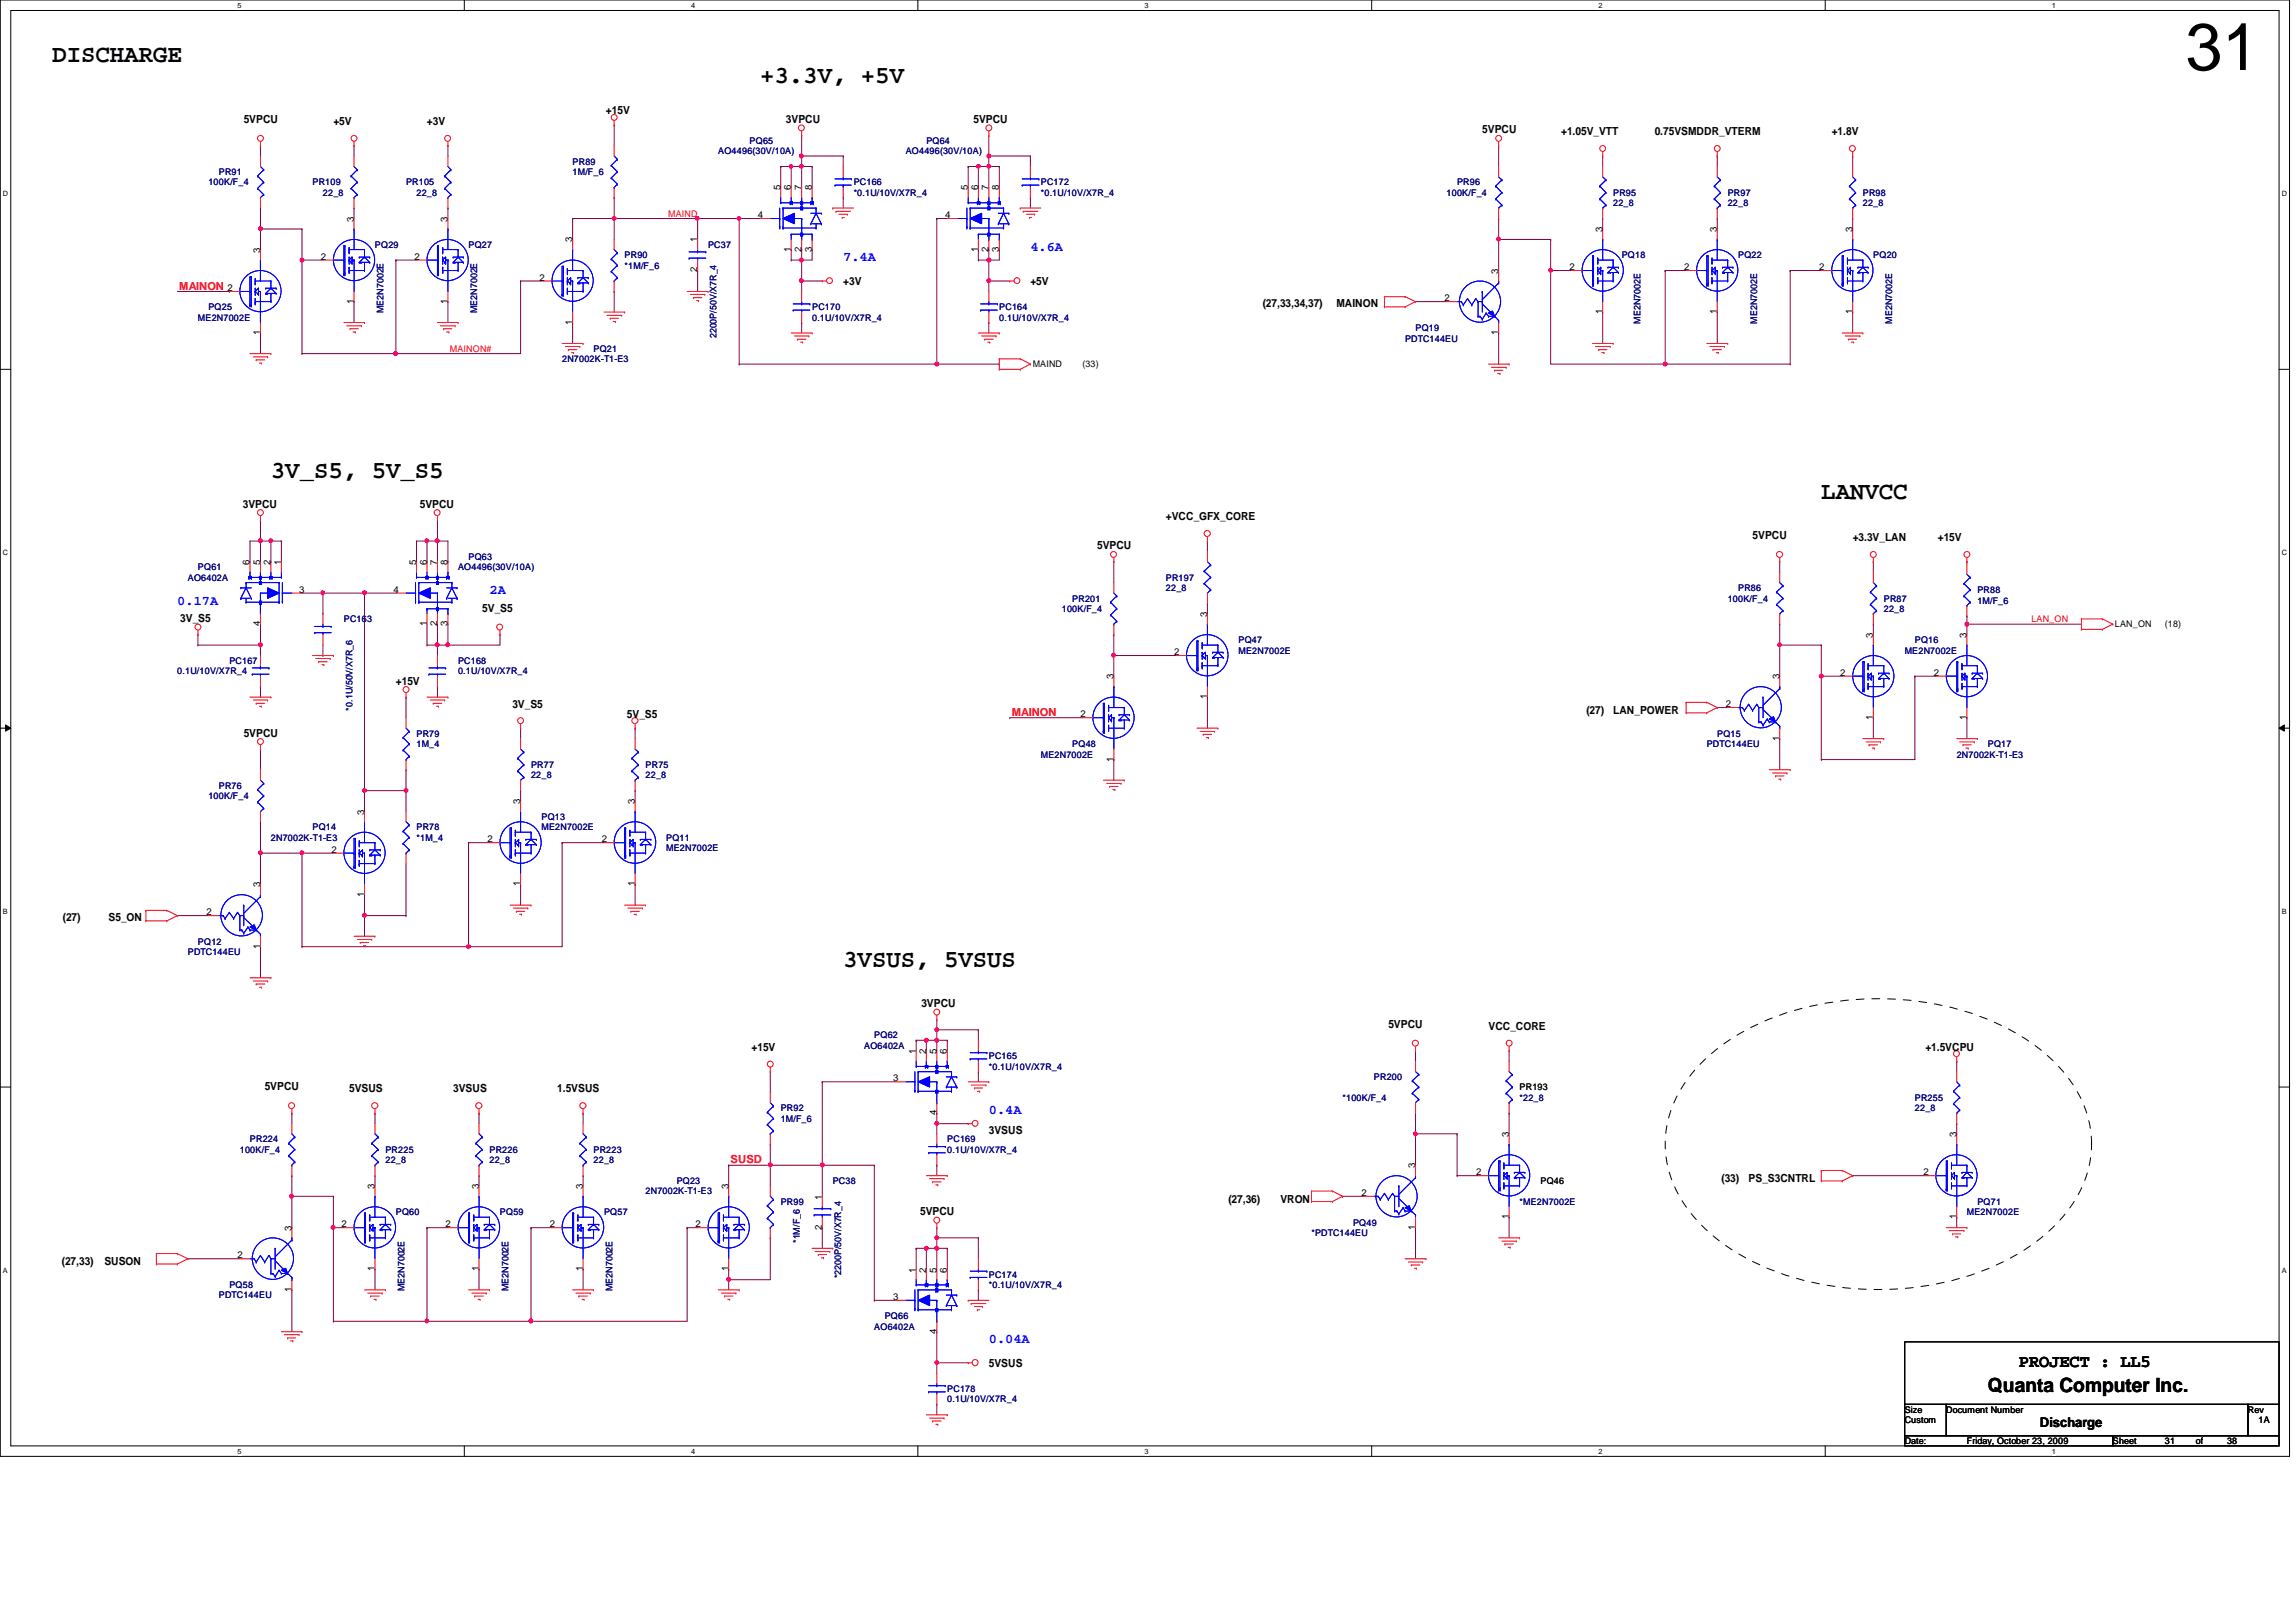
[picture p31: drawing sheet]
<svg xmlns="http://www.w3.org/2000/svg" width="297mm" height="210mm" viewBox="0 0 297 210" stroke-linecap="round" stroke-linejoin="round" font-family="sans-serif">
<defs><g id="words">
<text font-size="8.6" x="282.7" y="9.1">31</text>
<g font-size="3.2">
<text x="6.8" y="8">DISCHARGE</text>
<text x="98.3" y="10.8">+3.3V, +5V</text>
<text x="35" y="61.9">3V_S5, 5V_S5</text>
<text x="235.6" y="64.6">LANVCC</text>
<text x="109.1" y="125.2">3VSUS, 5VSUS</text>
</g>
<text font-size="2.5" x="257.2" y="180.1">Quanta Computer Inc.</text>
<text font-size="2.3" x="261.2" y="176.9">PROJECT : LL5</text>
<g font-size="1.7" fill="#00f">
<text x="109.1" y="33.8">7.4A</text>
<text x="133.3" y="32.5">4.6A</text>
<text x="63.3" y="76.9">2A</text>
<text x="22.9" y="78.2">0.17A</text>
<text x="127.9" y="144.2">0.4A</text>
<text x="127.9" y="173.8">0.04A</text>
</g>
<text font-size="1.7" x="263.9" y="184.7">Discharge</text>
<g font-size="1.4">
<text x="31.5" y="15.9">5VPCU</text>
<text x="43.1" y="16.2">+5V</text>
<text x="55.2" y="16.2">+3V</text>
<text x="78.4" y="14.8">+15V</text>
<text x="101.7" y="15.9">3VPCU</text>
<text x="125.9" y="15.9">5VPCU</text>
<text x="191.8" y="17.2">5VPCU</text>
<text x="202" y="17.5">+1.05V_VTT</text>
<text x="214.1" y="17.5">0.75VSMDDR_VTERM</text>
<text x="237" y="17.5">+1.8V</text>
<text x="109.1" y="36.9">+3V</text>
<text x="133.3" y="36.9">+5V</text>
<text x="163.4" y="39.8">(27,33,34,37)</text>
<text x="172.9" y="39.8">MAINON</text>
<text x="31.4" y="65.7">3VPCU</text>
<text x="54.3" y="65.7">5VPCU</text>
<text x="141.9" y="71.1">5VPCU</text>
<text x="150.8" y="67.3">+VCC_GFX_CORE</text>
<text x="226.7" y="69.8">5VPCU</text>
<text x="239.7" y="70">+3.3V_LAN</text>
<text x="250.7" y="70">+15V</text>
<text x="23.3" y="80.5">3V_S5</text>
<text x="62.4" y="79.2">5V_S5</text>
<text x="51.2" y="88.6">+15V</text>
<text x="31.5" y="95.3">5VPCU</text>
<text x="66.3" y="91.6">3V_S5</text>
<text x="81.1" y="92.9">5V_S5</text>
<text x="205.2" y="92.4">(27)</text>
<text x="208.7" y="92.4">LAN_POWER</text>
<text x="8.1" y="119.2">(27)</text>
<text x="14.1" y="119.2">S5_ON</text>
<text x="119.2" y="130.3">3VPCU</text>
<text x="97.2" y="136">+15V</text>
<text x="179.6" y="133">5VPCU</text>
<text x="192.6" y="133.3">VCC_CORE</text>
<text x="249.1" y="136">+1.5VCPU</text>
<text x="34.2" y="141.1">5VPCU</text>
<text x="45.2" y="141.4">5VSUS</text>
<text x="58.6" y="141.4">3VSUS</text>
<text x="72.1" y="141.4">1.5VSUS</text>
<text x="127.9" y="146.8">3VSUS</text>
<text x="158.9" y="155.6">(27,36)</text>
<text x="165.6" y="155.6">VRON</text>
<text x="222.7" y="153">(33)</text>
<text x="226.2" y="153">PS_S3CNTRL</text>
<text x="119" y="157.3">5VPCU</text>
<text x="8" y="163.7">(27,33)</text>
<text x="13.5" y="163.7">SUSON</text>
<text x="127.9" y="176.9">5VSUS</text>
</g>
<g font-size="1.4" fill="#f00">
<text x="23.2" y="37.5">MAINON</text>
<text x="130.9" y="92.6">MAINON</text>
<text x="94.5" y="150.5">SUSD</text>
</g>
<g font-size="1.2" fill="#000080">
<text x="28.3" y="22.6">PR91</text>
<text x="74.1" y="21.3">PR89</text>
<text x="74.1" y="22.6">1M/F_6</text>
<text x="92.9" y="19.9">AO4496(30V/10A)</text>
<text x="97" y="18.6">PQ65</text>
<text x="117.2" y="19.9">AO4496(30V/10A)</text>
<text x="119.8" y="18.6">PQ64</text>
<text x="27" y="24">100K/F_4</text>
<text x="40.4" y="24">PR109</text>
<text x="41.8" y="25.4">22_8</text>
<text x="52.5" y="24">PR105</text>
<text x="53.9" y="25.4">22_8</text>
<text x="110.4" y="24">PC166</text>
<text x="110.4" y="25.4">*0.1U/10V/X7R_4</text>
<text x="134.7" y="24">PC172</text>
<text x="134.7" y="25.4">*0.1U/10V/X7R_4</text>
<text x="187.2" y="25.4">100K/F_4</text>
<text x="188.5" y="24">PR96</text>
<text x="208.7" y="25.4">PR95</text>
<text x="208.7" y="26.7">22_8</text>
<text x="223.5" y="25.4">PR97</text>
<text x="223.5" y="26.7">22_8</text>
<text x="241" y="25.4">PR98</text>
<text x="241" y="26.7">22_8</text>
<text x="48.5" y="32.1">PQ29</text>
<text x="60.6" y="32.1">PQ27</text>
<text x="80.8" y="33.4">PR90</text>
<text x="80.8" y="34.8">*1M/F_6</text>
<text x="91.6" y="32.1">PC37</text>
<text x="209.8" y="33.4">PQ18</text>
<text x="224.9" y="33.4">PQ22</text>
<text x="242.4" y="33.4">PQ20</text>
<text x="25.6" y="41.5">ME2N7002E</text>
<text x="27" y="40.1">PQ25</text>
<text x="49.6" y="40.5" transform="rotate(-90 49.6 40.5)">ME2N7002E</text>
<text x="61.7" y="40.5" transform="rotate(-90 61.7 40.5)">ME2N7002E</text>
<text x="105.1" y="40.1">PC170</text>
<text x="105.1" y="41.5">0.1U/10V/X7R_4</text>
<text x="129.3" y="40.1">PC164</text>
<text x="129.3" y="41.5">0.1U/10V/X7R_4</text>
<text x="212.2" y="41.9" transform="rotate(-90 212.2 41.9)">ME2N7002E</text>
<text x="227.3" y="41.9" transform="rotate(-90 227.3 41.9)">ME2N7002E</text>
<text x="244.8" y="41.9" transform="rotate(-90 244.8 41.9)">ME2N7002E</text>
<text x="72.7" y="46.9">2N7002K-T1-E3</text>
<text x="76.8" y="45.6">PQ21</text>
<text x="92.7" y="43.8" transform="rotate(-90 92.7 43.8)">2200P/50V/X7R_4</text>
<text x="181.8" y="44.2">PDTC144EU</text>
<text x="183.1" y="42.8">PQ19</text>
<text x="24.3" y="75.1">AO6402A</text>
<text x="25.6" y="73.8">PQ61</text>
<text x="59.3" y="73.8">AO4496(30V/10A)</text>
<text x="60.6" y="72.5">PQ63</text>
<text x="138.7" y="77.9">PR201</text>
<text x="150.8" y="75.1">PR197</text>
<text x="150.8" y="76.5">22_8</text>
<text x="223.5" y="77.9">100K/F_4</text>
<text x="224.9" y="76.5">PR86</text>
<text x="243.7" y="77.9">PR87</text>
<text x="255.8" y="76.8">PR88</text>
<text x="44.5" y="80.5">PC163</text>
<text x="137.4" y="79.2">100K/F_4</text>
<text x="160.2" y="83.2">PQ47</text>
<text x="243.7" y="79.2">22_8</text>
<text x="247.7" y="83.2">PQ16</text>
<text x="255.8" y="78.1">1M/F_6</text>
<text x="22.9" y="87.2">0.1U/10V/X7R_4</text>
<text x="29.7" y="85.9">PC167</text>
<text x="59.3" y="85.9">PC168</text>
<text x="59.3" y="87.2">0.1U/10V/X7R_4</text>
<text x="160.2" y="84.6">ME2N7002E</text>
<text x="246.4" y="84.6">ME2N7002E</text>
<text x="45.6" y="91.9" transform="rotate(-90 45.6 91.9)">*0.1U/50V/X7R_6</text>
<text x="53.9" y="95.3">PR79</text>
<text x="222.2" y="95.3">PQ15</text>
<text x="53.9" y="96.7">1M_4</text>
<text x="68.7" y="99.4">PR77</text>
<text x="68.7" y="100.7">22_8</text>
<text x="83.5" y="99.4">PR75</text>
<text x="83.5" y="100.7">22_8</text>
<text x="134.7" y="98">ME2N7002E</text>
<text x="138.7" y="96.7">PQ48</text>
<text x="220.8" y="96.7">PDTC144EU</text>
<text x="253.2" y="98">2N7002K-T1-E3</text>
<text x="257.2" y="96.7">PQ17</text>
<text x="27" y="103.4">100K/F_4</text>
<text x="28.3" y="102.1">PR76</text>
<text x="40.4" y="107.4">PQ14</text>
<text x="53.9" y="107.4">PR78</text>
<text x="70.1" y="106.1">PQ13</text>
<text x="70.1" y="107.4">ME2N7002E</text>
<text x="35" y="108.8">2N7002K-T1-E3</text>
<text x="53.9" y="108.8">*1M_4</text>
<text x="86.2" y="108.8">PQ11</text>
<text x="86.2" y="110.2">ME2N7002E</text>
<text x="24.3" y="123.6">PDTC144EU</text>
<text x="25.6" y="122.3">PQ12</text>
<text x="111.8" y="135.7">AO6402A</text>
<text x="113.1" y="134.4">PQ62</text>
<text x="127.9" y="137.1">PC165</text>
<text x="101" y="143.8">PR92</text>
<text x="127.9" y="138.4">*0.1U/10V/X7R_4</text>
<text x="173.7" y="142.5">*100K/F_4</text>
<text x="177.8" y="139.8">PR200</text>
<text x="196.6" y="142.5">*22_8</text>
<text x="247.7" y="142.5">PR255</text>
<text x="247.7" y="143.8">22_8</text>
<text x="31" y="149.2">100K/F_4</text>
<text x="32.3" y="147.8">PR224</text>
<text x="49.9" y="149.2">PR225</text>
<text x="63.3" y="149.2">PR226</text>
<text x="76.8" y="149.2">PR223</text>
<text x="101" y="145.2">1M/F_6</text>
<text x="122.6" y="147.8">PC169</text>
<text x="122.6" y="149.2">0.1U/10V/X7R_4</text>
<text x="49.9" y="150.5">22_8</text>
<text x="63.3" y="150.5">22_8</text>
<text x="76.8" y="150.5">22_8</text>
<text x="83.5" y="154.6">2N7002K-T1-E3</text>
<text x="87.5" y="153.2">PQ23</text>
<text x="101" y="155.9">PR99</text>
<text x="107.7" y="153.2">PC38</text>
<text x="196.6" y="155.9">*ME2N7002E</text>
<text x="255.8" y="155.9">PQ71</text>
<text x="51.2" y="157.3">PQ60</text>
<text x="64.7" y="157.3">PQ59</text>
<text x="78.1" y="157.3">PQ57</text>
<text x="103.5" y="160.9" transform="rotate(-90 103.5 160.9)">*1M/F_6</text>
<text x="169.7" y="160">*PDTC144EU</text>
<text x="175" y="158.6">PQ49</text>
<text x="254.5" y="157.3">ME2N7002E</text>
<text x="29.7" y="166.7">PQ58</text>
<text x="52.3" y="167.1" transform="rotate(-90 52.3 167.1)">ME2N7002E</text>
<text x="65.8" y="167.1" transform="rotate(-90 65.8 167.1)">ME2N7002E</text>
<text x="79.2" y="167.1" transform="rotate(-90 79.2 167.1)">ME2N7002E</text>
<text x="108.8" y="165.4" transform="rotate(-90 108.8 165.4)">*2200P/50V/X7R_4</text>
<text x="127.9" y="165.4">PC174</text>
<text x="127.9" y="166.7">*0.1U/10V/X7R_4</text>
<text x="28.3" y="168">PDTC144EU</text>
<text x="113.1" y="172.1">AO6402A</text>
<text x="114.5" y="170.7">PQ66</text>
<text x="122.6" y="180.2">PC178</text>
<text x="122.6" y="181.5">0.1U/10V/X7R_4</text>
</g>
<g font-size="1.2">
<text x="45.8" y="28.7" transform="rotate(-90 45.8 28.7)">3</text>
<text x="57.9" y="28.7" transform="rotate(-90 57.9 28.7)">3</text>
<text x="98" y="28.2">4</text>
<text x="101" y="24.6" transform="rotate(-90 101 24.6)">5</text>
<text x="102.3" y="24.6" transform="rotate(-90 102.3 24.6)">6</text>
<text x="103.7" y="24.6" transform="rotate(-90 103.7 24.6)">7</text>
<text x="105" y="24.6" transform="rotate(-90 105 24.6)">8</text>
<text x="122.3" y="28.2">4</text>
<text x="125.2" y="24.6" transform="rotate(-90 125.2 24.6)">5</text>
<text x="126.5" y="24.6" transform="rotate(-90 126.5 24.6)">6</text>
<text x="127.9" y="24.6" transform="rotate(-90 127.9 24.6)">7</text>
<text x="129.2" y="24.6" transform="rotate(-90 129.2 24.6)">8</text>
<text x="33.7" y="32.7" transform="rotate(-90 33.7 32.7)">3</text>
<text x="41.5" y="33.6">2</text>
<text x="53.6" y="33.6">2</text>
<text x="74" y="31.4" transform="rotate(-90 74 31.4)">3</text>
<text x="90.2" y="35.3" transform="rotate(-90 90.2 35.3)">2</text>
<text x="90.2" y="31.4" transform="rotate(-90 90.2 31.4)">1</text>
<text x="102.3" y="32.6" transform="rotate(-90 102.3 32.6)">1</text>
<text x="103.7" y="32.6" transform="rotate(-90 103.7 32.6)">2</text>
<text x="105" y="32.6" transform="rotate(-90 105 32.6)">3</text>
<text x="126.5" y="32.6" transform="rotate(-90 126.5 32.6)">1</text>
<text x="127.9" y="32.6" transform="rotate(-90 127.9 32.6)">2</text>
<text x="129.2" y="32.6" transform="rotate(-90 129.2 32.6)">3</text>
<text x="193.8" y="35.4" transform="rotate(-90 193.8 35.4)">3</text>
<text x="203.1" y="35">2</text>
<text x="207.3" y="30.1" transform="rotate(-90 207.3 30.1)">3</text>
<text x="217.9" y="35">2</text>
<text x="222.1" y="30.1" transform="rotate(-90 222.1 30.1)">3</text>
<text x="235.4" y="35">2</text>
<text x="239.6" y="30.1" transform="rotate(-90 239.6 30.1)">3</text>
<text x="29.4" y="37.7">2</text>
<text x="45.8" y="39.3" transform="rotate(-90 45.8 39.3)">1</text>
<text x="57.9" y="39.3" transform="rotate(-90 57.9 39.3)">1</text>
<text x="69.8" y="36.3">2</text>
<text x="74" y="42" transform="rotate(-90 74 42)">1</text>
<text x="186.9" y="39">2</text>
<text x="207.3" y="40.6" transform="rotate(-90 207.3 40.6)">1</text>
<text x="222.1" y="40.6" transform="rotate(-90 222.1 40.6)">1</text>
<text x="239.6" y="40.6" transform="rotate(-90 239.6 40.6)">1</text>
<text x="33.7" y="43.3" transform="rotate(-90 33.7 43.3)">1</text>
<text x="133.6" y="47.5">MAIND</text>
<text x="140" y="47.5">(33)</text>
<text x="193.8" y="43.3" transform="rotate(-90 193.8 43.3)">1</text>
<text x="32.3" y="73.1" transform="rotate(-90 32.3 73.1)">6</text>
<text x="33.7" y="73.1" transform="rotate(-90 33.7 73.1)">5</text>
<text x="35" y="73.1" transform="rotate(-90 35 73.1)">2</text>
<text x="36.4" y="73.1" transform="rotate(-90 36.4 73.1)">1</text>
<text x="38.7" y="76.7">3</text>
<text x="50.9" y="76.7">4</text>
<text x="53.8" y="73.1" transform="rotate(-90 53.8 73.1)">5</text>
<text x="55.2" y="73.1" transform="rotate(-90 55.2 73.1)">6</text>
<text x="56.6" y="73.1" transform="rotate(-90 56.6 73.1)">7</text>
<text x="57.9" y="73.1" transform="rotate(-90 57.9 73.1)">8</text>
<text x="33.7" y="81" transform="rotate(-90 33.7 81)">4</text>
<text x="55.2" y="81" transform="rotate(-90 55.2 81)">1</text>
<text x="56.6" y="81" transform="rotate(-90 56.6 81)">2</text>
<text x="57.9" y="81" transform="rotate(-90 57.9 81)">3</text>
<text x="156.2" y="79.8" transform="rotate(-90 156.2 79.8)">3</text>
<text x="242.3" y="82.5" transform="rotate(-90 242.3 82.5)">3</text>
<text x="254.4" y="82.5" transform="rotate(-90 254.4 82.5)">3</text>
<text x="273.6" y="81.2">LAN_ON</text>
<text x="280.1" y="81.2">(18)</text>
<text x="144.1" y="87.9" transform="rotate(-90 144.1 87.9)">3</text>
<text x="151.9" y="84.8">2</text>
<text x="230.2" y="87.9" transform="rotate(-90 230.2 87.9)">3</text>
<text x="238.1" y="87.5">2</text>
<text x="250.2" y="87.5">2</text>
<text x="139.8" y="92.8">2</text>
<text x="156.2" y="90.5" transform="rotate(-90 156.2 90.5)">1</text>
<text x="223.3" y="91.5">2</text>
<text x="230.2" y="95.8" transform="rotate(-90 230.2 95.8)">1</text>
<text x="242.3" y="93.2" transform="rotate(-90 242.3 93.2)">1</text>
<text x="254.4" y="93.2" transform="rotate(-90 254.4 93.2)">1</text>
<text x="144.1" y="98.6" transform="rotate(-90 144.1 98.6)">1</text>
<text x="47.1" y="105.4" transform="rotate(-90 47.1 105.4)">3</text>
<text x="67.3" y="104.1" transform="rotate(-90 67.3 104.1)">3</text>
<text x="82.1" y="104.1" transform="rotate(-90 82.1 104.1)">3</text>
<text x="42.9" y="110.4">2</text>
<text x="63.1" y="109">2</text>
<text x="77.8" y="109">2</text>
<text x="26.7" y="118.4">2</text>
<text x="33.7" y="114.9" transform="rotate(-90 33.7 114.9)">3</text>
<text x="47.1" y="116" transform="rotate(-90 47.1 116)">1</text>
<text x="67.3" y="114.7" transform="rotate(-90 67.3 114.7)">1</text>
<text x="82.1" y="114.7" transform="rotate(-90 82.1 114.7)">1</text>
<text x="33.7" y="122.8" transform="rotate(-90 33.7 122.8)">1</text>
<text x="118.5" y="136.4" transform="rotate(-90 118.5 136.4)">1</text>
<text x="119.8" y="136.4" transform="rotate(-90 119.8 136.4)">2</text>
<text x="121.2" y="136.4" transform="rotate(-90 121.2 136.4)">5</text>
<text x="122.5" y="136.4" transform="rotate(-90 122.5 136.4)">6</text>
<text x="115.6" y="140">3</text>
<text x="196.6" y="141.1">PR193</text>
<text x="121.2" y="144.3" transform="rotate(-90 121.2 144.3)">4</text>
<text x="195.2" y="147.2" transform="rotate(-90 195.2 147.2)">3</text>
<text x="253.1" y="147.2" transform="rotate(-90 253.1 147.2)">3</text>
<text x="48.5" y="153.9" transform="rotate(-90 48.5 153.9)">3</text>
<text x="61.9" y="153.9" transform="rotate(-90 61.9 153.9)">3</text>
<text x="75.4" y="153.9" transform="rotate(-90 75.4 153.9)">3</text>
<text x="94.2" y="153.9" transform="rotate(-90 94.2 153.9)">3</text>
<text x="106.3" y="155.2" transform="rotate(-90 106.3 155.2)">1</text>
<text x="176.1" y="154.8">2</text>
<text x="183.1" y="151.2" transform="rotate(-90 183.1 151.2)">3</text>
<text x="191" y="152.1">2</text>
<text x="199.3" y="153.2">PQ46</text>
<text x="248.8" y="152.1">2</text>
<text x="37.7" y="159.3" transform="rotate(-90 37.7 159.3)">3</text>
<text x="44.2" y="158.8">2</text>
<text x="57.7" y="158.8">2</text>
<text x="71.1" y="158.8">2</text>
<text x="90" y="158.8">2</text>
<text x="106.3" y="159.1" transform="rotate(-90 106.3 159.1)">2</text>
<text x="183.1" y="159.1" transform="rotate(-90 183.1 159.1)">1</text>
<text x="195.2" y="157.8" transform="rotate(-90 195.2 157.8)">1</text>
<text x="253.1" y="157.8" transform="rotate(-90 253.1 157.8)">1</text>
<text x="30.7" y="162.9">2</text>
<text x="37.7" y="167.2" transform="rotate(-90 37.7 167.2)">1</text>
<text x="48.5" y="164.5" transform="rotate(-90 48.5 164.5)">1</text>
<text x="61.9" y="164.5" transform="rotate(-90 61.9 164.5)">1</text>
<text x="75.4" y="164.5" transform="rotate(-90 75.4 164.5)">1</text>
<text x="94.2" y="164.5" transform="rotate(-90 94.2 164.5)">1</text>
<text x="118.5" y="164.7" transform="rotate(-90 118.5 164.7)">1</text>
<text x="119.8" y="164.7" transform="rotate(-90 119.8 164.7)">2</text>
<text x="121.2" y="164.7" transform="rotate(-90 121.2 164.7)">5</text>
<text x="122.5" y="164.7" transform="rotate(-90 122.5 164.7)">6</text>
<text x="115.6" y="168.2">3</text>
<text x="121.2" y="172.6" transform="rotate(-90 121.2 172.6)">4</text>
<text x="246.4" y="184.2">Custom</text>
<text x="246.4" y="182.8">Size</text>
<text x="251.8" y="182.8">Document Number</text>
<text x="290.8" y="182.8">Rev</text>
<text x="292.2" y="184.2">1A</text>
<text x="246.4" y="186.9">Date:</text>
<text x="254.5" y="186.9">Friday, October 23, 2009</text>
<text x="273.3" y="186.9">Sheet</text>
<text x="280.1" y="186.9">31</text>
<text x="284.1" y="186.9">of</text>
<text x="288.1" y="186.9">38</text>
</g>
<g font-size="1.2" fill="#f00">
<text x="86.4" y="28">MAIND</text>
<text x="58.2" y="45.5">MAINON#</text>
<text x="262.8" y="80.5">LAN_ON</text>
</g>
<g font-size=".9">
<text x="30.7" y="1">5</text>
<text x="89.4" y="1">4</text>
<text x="148.1" y="1">3</text>
<text x="206.8" y="1">2</text>
<text x="265.5" y="1">1</text>
<text x=".4" y="25.4">D</text>
<text x="295.2" y="25.4">D</text>
<text x=".4" y="71.8">C</text>
<text x="295.2" y="71.8">C</text>
<text x=".4" y="118.3">B</text>
<text x="295.2" y="118.3">B</text>
<text x=".4" y="164.7">A</text>
<text x="295.2" y="164.7">A</text>
<text x="30.7" y="188.1">5</text>
<text x="89.4" y="188.1">4</text>
<text x="148.1" y="188.1">3</text>
<text x="206.8" y="188.1">2</text>
<text x="265.5" y="188.1">1</text>
</g>
</g></defs>
<path d="M0 0h296.2v188.5h-296.2zM1.4 1.4h293.4v185.7h-293.4z" fill="none" stroke="#000" stroke-width=".13"/>
<g fill="#fff">
<path d="M30.7 .2h.5v1h-.5z"/>
<path d="M30.7 187.3h.5v1h-.5z"/>
</g>
<path d="M60.1 0v1.4M60.1 187.1v1.4" fill="none" stroke="#000" stroke-width=".13"/>
<g fill="#fff">
<path d="M89.4 .2h.5v1h-.5z"/>
<path d="M89.4 187.3h.5v1h-.5z"/>
</g>
<path d="M118.7 0v1.4M118.7 187.1v1.4" fill="none" stroke="#000" stroke-width=".13"/>
<g fill="#fff">
<path d="M148.1 .2h.5v1h-.5z"/>
<path d="M148.1 187.3h.5v1h-.5z"/>
</g>
<path d="M177.5 0v1.4M177.5 187.1v1.4" fill="none" stroke="#000" stroke-width=".13"/>
<g fill="#fff">
<path d="M206.8 .2h.5v1h-.5z"/>
<path d="M206.8 187.3h.5v1h-.5z"/>
</g>
<path d="M236.1 0v1.4M236.1 187.1v1.4" fill="none" stroke="#000" stroke-width=".13"/>
<g fill="#fff">
<path d="M265.5 .2h.5v1h-.5z"/>
<path d="M265.5 187.3h.5v1h-.5z"/>
<path d="M.4 24.6h.7v1h-.7z"/>
<path d="M295.2 24.6h.7v1h-.7z"/>
<path d="M.4 71h.7v1.1h-.7z"/>
<path d="M295.2 71h.7v1.1h-.7z"/>
</g>
<path d="M0 47.8h1.4M294.8 47.8h1.4" fill="none" stroke="#000" stroke-width=".13"/>
<g fill="#fff">
<path d="M.4 117.4h.6v1.1h-.6z"/>
<path d="M295.2 117.4h.6v1.1h-.6z"/>
</g>
<path d="M0 94.2h1.4M.7 93.8l.7 .4-.7 .4zM294.8 94.2l.7-.4v.8zM294.8 94.2h1.4" fill="none" stroke="#000" stroke-width=".13"/>
<path d="M.7 93.8l.7 .4-.7 .4zM294.8 94.2l.7-.4v.8z" fill="#000"/>
<g fill="#fff">
<path d="M.4 163.9h.6v1h-.6z"/>
<path d="M295.2 163.9h.6v1h-.6z"/>
</g>
<path d="M0 140.7h1.4M294.8 140.7h1.4" fill="none" stroke="#000" stroke-width=".13"/>
<path d="M121.2 176.4h.1M121.2 176.4h4.1M121.2 176.4v1.3M122.6 161.5h.1M122.6 161.5v2.8" fill="none" stroke="#800040" stroke-width=".13"/>
<circle cx="121.2" cy="176.3" r=".25" fill="#f0f"/>
<circle cx="121.2" cy="176.3" r=".25" fill="none" stroke="#f0f" stroke-width=".13"/>
<path d="M33.7 29.6h.1M33.7 29.6h5.4M126.6 138.7h.1M126.6 138.7v1.3M43.1 158.9h.1M43.1 158.9h1.4M99.6 150.8h.1M99.6 150.8v2.7M119.8 161.5h.1M119.8 161.5v2.8" fill="none" stroke="#800040" stroke-width=".13"/>
<circle cx="99.6" cy="150.8" r=".26" fill="#f0f"/>
<circle cx="99.6" cy="150.8" r=".26" fill="none" stroke="#f0f" stroke-width=".13"/>
<path d="M67.3 36.4h.1M67.3 36.4v9.4M74.1 28.3h.1M74.1 28.3h5.4M103.7 21.5h.1M103.7 21.5v2.8M119.8 134.6h.1M119.8 134.6v1.4" fill="none" stroke="#800040" stroke-width=".13"/>
<circle cx="103.7" cy="21.5" r=".25" fill="#f0f"/>
<circle cx="103.7" cy="21.5" r=".25" fill="none" stroke="#f0f" stroke-width=".13"/>
<path d="M127.9 21.5h.1M127.9 36.4h.1M127.9 21.5v2.8M127.9 36.4h2.7" fill="none" stroke="#800040" stroke-width=".13"/>
<circle cx="127.9" cy="36.3" r=".26" fill="#f0f"/>
<circle cx="127.9" cy="36.3" r=".26" fill="none" stroke="#f0f" stroke-width=".13"/>
<g fill="none" stroke="#800040" stroke-width=".13">
<path d="M254.5 72.7h.1M254.5 72.7v.3M230.2 83.5h.1M230.2 83.5h5.4M235.6 87.5h.1M235.6 87.5h2.7M235.6 87.5v10.8M242.4 92.9h.1M242.4 92.9v2.7M254.5 80.8h.1M254.5 92.9h.1M254.5 80.8v1.3"/>
<path d="M254.5 92.9v2.7"/>
</g>
<circle cx="235.6" cy="87.5" r=".26" fill="#f0f"/>
<circle cx="235.6" cy="87.5" r=".26" fill="none" stroke="#f0f" stroke-width=".13"/>
<g fill="none" stroke="#800040" stroke-width=".13">
<path d="M90.3 28.3h.1M90.3 28.3h5.3M103.7 36.4h.1M103.7 33.7h.1M103.7 33.7v4M126.6 32.3h.1M126.6 32.3v1.4M127.9 33.7h.1M127.9 33.7v2.7M230.2 80.8h.1M230.2 80.8v2.7M235.6 98.3h.1"/>
<path d="M242.4 80.8h.1M242.4 80.8v1.3M247.7 87.5h.1M247.7 87.5v10.8h-12.1M247.7 87.5h2.7M94.3 165.6h.1M94.3 165.6h5.3M113.1 168.3h.1M113.1 168.3h2.7"/>
</g>
<circle cx="103.7" cy="33.7" r=".26" fill="#f0f"/>
<circle cx="103.7" cy="33.7" r=".26" fill="none" stroke="#f0f" stroke-width=".13"/>
<g fill="none" stroke="#800040" stroke-width=".13">
<path d="M33.7 26.9h.1M33.7 26.9v2.7M39.1 33.7h.1M39.1 29.6h.1M39.1 33.7h2.7M39.1 29.6v4.1M79.5 28.3h.1M79.5 28.3v2.7M102.4 32.3h.1M102.4 33.7h.1M102.4 32.3v1.4M103.7 32.3h.1"/>
<path d="M103.7 32.3v1.4h-1.3M242.4 72.7h.1M242.4 72.7v1.3"/>
</g>
<circle cx="33.7" cy="29.6" r=".26" fill="#f0f"/>
<circle cx="33.7" cy="29.6" r=".26" fill="none" stroke="#f0f" stroke-width=".13"/>
<path d="M79.5 37.7h.1M79.5 37.7v2.7M127.9 33.7h.1M127.9 33.7h1.4" fill="none" stroke="#800040" stroke-width=".13"/>
<circle cx="127.9" cy="33.7" r=".26" fill="#f0f"/>
<circle cx="127.9" cy="33.7" r=".26" fill="none" stroke="#f0f" stroke-width=".13"/>
<path d="M103.7 33.7h.1M105.1 32.3h.1M105.1 32.3v1.4h-1.4M121.2 28.3h.1M121.2 28.3v18.8M129.3 32.3h.1M129.3 32.3v1.4M254.5 80.8h.1M254.5 80.8h14.8M37.8 166.9h.1M37.8 166.9v5.4" fill="none" stroke="#800040" stroke-width=".13"/>
<circle cx="254.5" cy="80.8" r=".26" fill="#f0f"/>
<circle cx="254.5" cy="80.8" r=".26" fill="none" stroke="#f0f" stroke-width=".13"/>
<path d="M230.2 83.5h.1M230.2 83.5v4M106.4 150.8h.1M106.4 150.8h6.7" fill="none" stroke="#800040" stroke-width=".13"/>
<path d="M230.1 83.2h.1l.2 .1v.3l-.2 .1-.1-.1z" fill-rule="evenodd" fill="#f0f"/>
<path d="M230.1 83.2h.1l.2 .1v.3l-.2 .1-.1-.1z" fill="none" stroke="#f0f" stroke-width=".13"/>
<path d="M103.7 17.5h.1M103.7 17.5v4M103.7 20.2h.1M254.5 79.7h.1M254.5 79.7v1.1M235.6 83.5h.1M235.6 83.5v4" fill="none" stroke="#800040" stroke-width=".13"/>
<circle cx="103.7" cy="20.2" r=".26" fill="#f0f"/>
<circle cx="103.7" cy="20.2" r=".26" fill="none" stroke="#f0f" stroke-width=".13"/>
<path d="M102.4 21.5h.1M102.4 21.5h1.3M126.6 21.5h.1M126.6 21.5h1.3" fill="none" stroke="#800040" stroke-width=".13"/>
<circle cx="126.6" cy="21.5" r=".25" fill="#f0f"/>
<circle cx="126.6" cy="21.5" r=".25" fill="none" stroke="#f0f" stroke-width=".13"/>
<g fill="none" stroke="#800040" stroke-width=".13">
<path d="M127.9 17.5h.1M127.9 17.5v4M101 21.5h.1M101 21.5h1.4M125.3 21.5h.1M125.3 21.5h1.3M126.6 33.7h.1M127.9 20.2h.1M127.9 32.3h.1M127.9 32.3v1.4h-1.3M119.8 134.6h.1M119.8 134.6h1.4"/>
<path d="M121.2 132h.1M121.2 132v1.3M121.2 144.1h.1M121.2 144.1v1.3"/>
</g>
<circle cx="119.8" cy="134.6" r=".26" fill="#f0f"/>
<circle cx="119.8" cy="134.6" r=".26" fill="none" stroke="#f0f" stroke-width=".13"/>
<path d="M200.6 35h.1M200.6 35v12.1M207.3 20.2h.1M207.3 28.3h.1M207.3 20.2v1.3M207.3 28.3v1.3M222.2 28.3h.1M222.2 20.2h.1M222.2 20.2v1.3M222.2 28.3v1.3M121.2 133.3h.1M121.2 133.3v1.3" fill="none" stroke="#800040" stroke-width=".13"/>
<circle cx="200.6" cy="35" r=".25" fill="#f0f"/>
<circle cx="200.6" cy="35" r=".25" fill="none" stroke="#f0f" stroke-width=".13"/>
<path d="M200.6 47.1h14.8M215.4 47.1h.1" fill="none" stroke="#800040" stroke-width=".13"/>
<circle cx="215.4" cy="47.1" r=".26" fill="#f0f"/>
<circle cx="215.4" cy="47.1" r=".26" fill="none" stroke="#f0f" stroke-width=".13"/>
<g fill="none" stroke="#800040" stroke-width=".13">
<path d="M183.1 39h.1M183.1 39h4.1M193.9 31h.1M193.9 31h6.7M200.6 35h.1M200.6 31h.1M200.6 35h2.7M200.6 31v4M215.4 35h.1M215.4 35h2.7M215.4 35v12.1M39.1 45.8h.1"/>
<path d="M39.1 45.8h12.1M193.9 43.1h.1M193.9 43.1v4M207.3 40.4h.1M207.3 40.4v4M222.2 40.4h.1M222.2 40.4v4M106.4 140h.1M106.4 140v10.8h-12.1M37.8 152.1h.1M37.8 152.1v2.7M94.3 150.8h.1"/>
<path d="M99.6 148.1h.1M99.6 150.8h.1M99.6 148.1v2.7M68.7 171h.1M68.7 171h20.2M94.3 164.3h.1M94.3 164.3v1.3"/>
</g>
<path d="M68.5 170.8l.2-.1 .2 .1-.1 .3-.1 .1-.2-.1z" fill-rule="evenodd" fill="#f0f"/>
<path d="M68.5 170.8l.2-.1 .2 .1-.1 .3-.1 .1-.2-.1z" fill="none" stroke="#f0f" stroke-width=".13"/>
<path d="M33.7 18.8h.1M33.7 18.8v1.4M193.9 18.8h.1M193.9 18.8v2.7M193.9 31h.1M193.9 31v4M43.1 154.8h.1M43.1 154.8v4.1" fill="none" stroke="#800040" stroke-width=".13"/>
<circle cx="193.9" cy="30.9" r=".26" fill="#f0f"/>
<circle cx="193.9" cy="30.9" r=".26" fill="none" stroke="#f0f" stroke-width=".13"/>
<path d="M51.2 45.8h.1M51.2 45.8h16.1M121.2 160.2h.1M121.2 160.2v1.3" fill="none" stroke="#800040" stroke-width=".13"/>
<circle cx="121.2" cy="160.2" r=".26" fill="#f0f"/>
<circle cx="121.2" cy="160.2" r=".26" fill="none" stroke="#f0f" stroke-width=".13"/>
<path d="M119.8 161.5h.1M119.8 161.5h1.4" fill="none" stroke="#800040" stroke-width=".13"/>
<circle cx="119.8" cy="161.5" r=".26" fill="#f0f"/>
<circle cx="119.8" cy="161.5" r=".26" fill="none" stroke="#f0f" stroke-width=".13"/>
<path d="M37.8 154.8h.1M37.8 154.8h5.3M118.5 161.5h.1M118.5 161.5h1.3M121.2 172.3h.1M121.2 172.3v4.1" fill="none" stroke="#800040" stroke-width=".13"/>
<circle cx="37.7" cy="154.8" r=".26" fill="#f0f"/>
<circle cx="37.7" cy="154.8" r=".26" fill="none" stroke="#f0f" stroke-width=".13"/>
<g fill="none" stroke="#800040" stroke-width=".13">
<path d="M33.7 29.6h.1M33.7 29.6v2.7M195.2 136h.1M195.2 136v1.3M173.7 154.8h.1M173.7 154.8h2.7M183.1 158.9h.1M183.1 146.7h.1M183.1 146.7v4.1M183.1 158.9v4M183.1 146.7h5.4M188.5 146.7h.1"/>
<path d="M188.5 152.1h.1M188.5 146.7v5.4M188.5 152.1h2.7M195.2 157.5h.1M195.2 144.1h.1M195.2 144.1v2.6M195.2 157.5v2.7"/>
</g>
<path d="M182.9 146.5h.2l.2 .1v.3l-.2 .1-.2-.1z" fill-rule="evenodd" fill="#f0f"/>
<path d="M182.9 146.5h.2l.2 .1v.3l-.2 .1-.2-.1z" fill="none" stroke="#f0f" stroke-width=".13"/>
<path d="M183.1 136h.1M183.1 136v1.3M183.1 144.1h.1M183.1 144.1v2.6M118.5 161.5h.1M118.5 161.5v2.8M121.2 161.5h.1M121.2 161.5v2.8" fill="none" stroke="#800040" stroke-width=".13"/>
<circle cx="121.2" cy="161.5" r=".26" fill="#f0f"/>
<circle cx="121.2" cy="161.5" r=".26" fill="none" stroke="#f0f" stroke-width=".13"/>
<g fill="none" stroke="#800040" stroke-width=".13">
<path d="M37.8 158.9h.1M37.8 154.8v4.1M43.1 158.9h.1M43.1 158.9v12.1M55.2 158.9h.1M55.2 158.9h2.8M55.2 158.9v12.1h-12.1M68.7 158.9h.1M68.7 158.9h2.7M68.7 158.9v12.1M121.2 158.9h.1M121.2 158.9v1.3"/>
<path d="M43.1 171h.1M121.2 160.2h.1M121.2 161.5h.1M121.2 160.2h5.4M121.2 161.5h1.4M126.6 166.9h.1M126.6 160.2h.1M126.6 160.2v2.7M126.6 166.9v1.4M121.2 181.7h.1M121.2 181.7v1.4"/>
</g>
<circle cx="43.1" cy="158.8" r=".26" fill="#f0f"/>
<circle cx="43.1" cy="158.8" r=".26" fill="none" stroke="#f0f" stroke-width=".13"/>
<g fill="none" stroke="#800040" stroke-width=".13">
<path d="M45.8 18.8h.1M45.8 18.8v1.4M58 18.8h.1M58 18.8v1.4M45.8 26.9h.1M45.8 26.9v1.4M58 26.9h.1M58 26.9v1.4M230.2 72.7h.1M230.2 72.7v1.3M118.5 134.6h.1M118.5 134.6v1.4"/>
<path d="M118.5 134.6h1.3M121.2 134.6h.1M121.2 134.6h1.4M94.3 150.8h.1M94.3 150.8v2.7"/>
</g>
<circle cx="121.2" cy="134.6" r=".26" fill="#f0f"/>
<circle cx="121.2" cy="134.6" r=".26" fill="none" stroke="#f0f" stroke-width=".13"/>
<path d="M121.2 134.6h.1M121.2 134.6v1.4M122.6 134.6h.1M122.6 134.6v1.4M126.6 133.3h.1M126.6 133.3v1.3M121.2 145.4h.1M121.2 145.4v1.3M121.2 145.4h4.1" fill="none" stroke="#800040" stroke-width=".13"/>
<circle cx="121.2" cy="145.4" r=".26" fill="#f0f"/>
<circle cx="121.2" cy="145.4" r=".26" fill="none" stroke="#f0f" stroke-width=".13"/>
<path d="M106.4 140h.1M106.4 140h9.4M106.4 150.8h.1M106.4 150.8v4" fill="none" stroke="#800040" stroke-width=".13"/>
<circle cx="106.4" cy="150.8" r=".26" fill="#f0f"/>
<circle cx="106.4" cy="150.8" r=".26" fill="none" stroke="#f0f" stroke-width=".13"/>
<path d="M101 21.5h.1M101 21.5v2.8M102.4 21.5h.1M102.4 21.5v2.8M113.1 150.8h.1M113.1 150.8v17.5" fill="none" stroke="#800040" stroke-width=".13"/>
<path d="M102.2 21.4h.3l.1 .1-.1 .2-.2 .1-.1-.1z" fill-rule="evenodd" fill="#f0f"/>
<path d="M102.2 21.4h.3l.1 .1-.1 .2-.2 .1-.1-.1z" fill="none" stroke="#f0f" stroke-width=".13"/>
<path d="M103.7 21.5h.1M103.7 21.5h1.4M105.1 21.5h.1M105.1 21.5v2.8M103.7 41.7h.1M103.7 41.7v1.4M121.2 133.3h.1M121.2 133.3h5.4M121.2 150.8h.1M121.2 150.8v1.3" fill="none" stroke="#800040" stroke-width=".13"/>
<circle cx="121.2" cy="133.3" r=".26" fill="#f0f"/>
<circle cx="121.2" cy="133.3" r=".26" fill="none" stroke="#f0f" stroke-width=".13"/>
<path d="M125.3 21.5h.1M125.3 21.5v2.8M126.6 21.5h.1M126.6 21.5v2.8M127.9 21.5h.1M127.9 21.5h1.4M127.9 41.7h.1M127.9 41.7v1.4" fill="none" stroke="#800040" stroke-width=".13"/>
<circle cx="127.9" cy="21.5" r=".25" fill="#f0f"/>
<circle cx="127.9" cy="21.5" r=".25" fill="none" stroke="#f0f" stroke-width=".13"/>
<path d="M79.5 28.3h.1M79.5 28.3h10.8M129.3 21.5h.1M129.3 21.5v2.8" fill="none" stroke="#800040" stroke-width=".13"/>
<circle cx="79.5" cy="28.2" r=".25" fill="#f0f"/>
<circle cx="79.5" cy="28.2" r=".25" fill="none" stroke="#f0f" stroke-width=".13"/>
<path d="M79.5 16.2h.1M79.5 16.2v2.6M39.1 33.7h.1M39.1 33.7v12.1" fill="none" stroke="#800040" stroke-width=".13"/>
<circle cx="39.1" cy="33.7" r=".26" fill="#f0f"/>
<circle cx="39.1" cy="33.7" r=".26" fill="none" stroke="#f0f" stroke-width=".13"/>
<path d="M51.2 33.7h.1M51.2 33.7h2.7M51.2 33.7v12.1" fill="none" stroke="#800040" stroke-width=".13"/>
<circle cx="51.2" cy="45.8" r=".26" fill="#f0f"/>
<circle cx="51.2" cy="45.8" r=".26" fill="none" stroke="#f0f" stroke-width=".13"/>
<path d="M74.1 28.3h.1M74.1 28.3v2.7M103.7 20.2h.1M103.7 20.2h5.4M109.1 20.2h.1M109.1 25.6h.1M109.1 20.2v1.3M109.1 25.6v1.3M127.9 20.2h.1M127.9 20.2h5.4M133.3 20.2h.1M133.3 20.2v1.3" fill="none" stroke="#800040" stroke-width=".13"/>
<circle cx="127.9" cy="20.2" r=".26" fill="#f0f"/>
<circle cx="127.9" cy="20.2" r=".26" fill="none" stroke="#f0f" stroke-width=".13"/>
<path d="M103.7 36.4h.1M103.7 36.4h2.7M133.3 25.6h.1M133.3 25.6v1.3" fill="none" stroke="#800040" stroke-width=".13"/>
<circle cx="103.7" cy="36.3" r=".26" fill="#f0f"/>
<circle cx="103.7" cy="36.3" r=".26" fill="none" stroke="#f0f" stroke-width=".13"/>
<path d="M95.6 28.3h.1M95.6 28.3v18.8M95.6 28.3h2.7M127.9 36.4h.1M127.9 36.4v1.3M95.6 47.1h.1M95.6 47.1h25.6" fill="none" stroke="#800040" stroke-width=".13"/>
<path d="M95.4 28.1h.4v.1v.2l-.2 .1-.2-.1z" fill-rule="evenodd" fill="#f0f"/>
<path d="M95.4 28.1h.4v.1v.2l-.2 .1-.2-.1z" fill="none" stroke="#f0f" stroke-width=".13"/>
<path d="M55.2 171h.1M55.2 171h13.5" fill="none" stroke="#800040" stroke-width=".13"/>
<path d="M68.5 170.8l.2-.1 .2 .1-.1 .3-.1 .1-.2-.1z" fill-rule="evenodd" fill="#f0f"/>
<path d="M68.5 170.8l.2-.1 .2 .1-.1 .3-.1 .1-.2-.1z" fill="none" stroke="#f0f" stroke-width=".13"/>
<path d="M55 170.8l.2-.1 .2 .1v.3l-.2 .1-.2-.1z" fill-rule="evenodd" fill="#f0f"/>
<path d="M55 170.8l.2-.1 .2 .1v.3l-.2 .1-.2-.1z" fill="none" stroke="#f0f" stroke-width=".13"/>
<path d="M90.3 28.3h.1M90.3 28.3v2.7" fill="none" stroke="#800040" stroke-width=".13"/>
<circle cx="90.2" cy="28.2" r=".25" fill="#f0f"/>
<circle cx="90.2" cy="28.2" r=".25" fill="none" stroke="#f0f" stroke-width=".13"/>
<g fill="none" stroke="#800040" stroke-width=".13">
<path d="M22.9 37.7h6.8M29.7 37.7h.1M45.8 39h.1M45.8 39v2.7M58 39h.1M58 39v2.7M33.7 43.1h.1M33.7 43.1v2.7M74.1 41.7h.1M74.1 41.7v2.7M99.6 138.7h.1M99.6 138.7v2.7"/>
<path d="M62 144.1h.1M62 144.1v1.3M75.4 152.1h.1M75.4 152.1v1.4M106.4 158.9h.1M106.4 158.9v2.6M75.4 164.3h.1M75.4 164.3v2.6M94.3 165.6h.1M94.3 165.6v1.3"/>
</g>
<circle cx="94.3" cy="165.6" r=".26" fill="#f0f"/>
<circle cx="94.3" cy="165.6" r=".26" fill="none" stroke="#f0f" stroke-width=".13"/>
<g fill="none" stroke="#800040" stroke-width=".13">
<path d="M67.3 36.4h.1M67.3 36.4h2.8M79.5 25.6h.1M79.5 25.6v2.7M90.3 35h.1M90.3 35v2.7M121.2 28.3h.1M121.2 28.3h1.4M144.1 72.7h.1M144.1 72.7v2.7M156.2 78.1h.1M156.2 70h.1"/>
<path d="M156.2 70v1.4M156.2 78.1v1.3M130.6 92.9h.1M130.6 92.9h9.4M144.1 84.8h.1M144.1 98.3h.1M144.1 84.8h8.1M144.1 84.8v2.7M144.1 98.3v2.7M156.2 90.2h.1M156.2 90.2v4M230.2 95.6h.1"/>
<path d="M230.2 95.6v4M37.8 144.1h.1M37.8 144.1v1.3M48.5 144.1h.1M48.5 152.1h.1M48.5 144.1v1.3M48.5 152.1v1.4M62 152.1h.1M62 152.1v1.4M75.4 144.1h.1M75.4 144.1v1.3M24.3 162.9h.1"/>
<path d="M24.3 162.9h6.7M48.5 164.3h.1M48.5 164.3v2.6M62 164.3h.1M62 164.3v2.6M99.6 160.2h.1M99.6 160.2v5.4"/>
</g>
<circle cx="144.1" cy="84.8" r=".26" fill="#f0f"/>
<circle cx="144.1" cy="84.8" r=".26" fill="none" stroke="#f0f" stroke-width=".13"/>
<g fill="none" stroke="#800040" stroke-width=".13">
<path d="M193.9 28.3h.1M193.9 28.3v2.7M231.6 35h.1M231.6 35h4M231.6 35v12.1M239.7 28.3h.1M239.7 20.2h.1M239.7 20.2v1.3M239.7 28.3v1.3M239.7 40.4h.1M239.7 40.4v2.7M33.7 70h1.3"/>
<path d="M35 70h.1M33.7 83.5h.1M33.7 83.5v1.3M144.1 82.1h.1M144.1 82.1v2.7M72.7 109.1h.1M72.7 109.1h5.4M88.9 158.9h.1M88.9 158.9v12.1M88.9 158.9h1.4"/>
</g>
<path d="M34.9 69.8l.1-.1 .2 .1v.4h-.2h-.1z" fill-rule="evenodd" fill="#f0f"/>
<path d="M34.9 69.8l.1-.1 .2 .1v.4h-.2h-.1z" fill="none" stroke="#f0f" stroke-width=".13"/>
<path d="M35 70h1.4M36.4 70h.1M25.6 83.5h.1M25.6 83.5h8.1" fill="none" stroke="#800040" stroke-width=".13"/>
<circle cx="33.7" cy="83.4" r=".26" fill="#f0f"/>
<circle cx="33.7" cy="83.4" r=".26" fill="none" stroke="#f0f" stroke-width=".13"/>
<path d="M58 83.5h.1M58 83.5h6.7" fill="none" stroke="#800040" stroke-width=".13"/>
<circle cx="57.9" cy="83.4" r=".26" fill="#f0f"/>
<circle cx="57.9" cy="83.4" r=".26" fill="none" stroke="#f0f" stroke-width=".13"/>
<path d="M47.2 76.8h.1M47.2 76.8v25.5M41.8 84.8h.1M41.8 83.5v1.3" fill="none" stroke="#800040" stroke-width=".13"/>
<circle cx="47.2" cy="102.3" r=".25" fill="#f0f"/>
<circle cx="47.2" cy="102.3" r=".25" fill="none" stroke="#f0f" stroke-width=".13"/>
<circle cx="47.2" cy="76.7" r=".26" fill="#f0f"/>
<circle cx="47.2" cy="76.7" r=".26" fill="none" stroke="#f0f" stroke-width=".13"/>
<path d="M33.7 106.3h.1M33.7 110.4h.1M33.7 106.3v4.1M33.7 110.4h5.4" fill="none" stroke="#800040" stroke-width=".13"/>
<circle cx="33.7" cy="110.4" r=".26" fill="#f0f"/>
<circle cx="33.7" cy="110.4" r=".26" fill="none" stroke="#f0f" stroke-width=".13"/>
<path d="M47.2 102.3h.1M47.2 105h.1M47.2 118.5h.1M47.2 102.3h5.3M47.2 102.3v2.7M47.2 118.5v2.7" fill="none" stroke="#800040" stroke-width=".13"/>
<circle cx="47.2" cy="118.4" r=".26" fill="#f0f"/>
<circle cx="47.2" cy="118.4" r=".26" fill="none" stroke="#f0f" stroke-width=".13"/>
<path d="M52.5 99.6h.1M52.5 99.6v5.4M52.5 102.3h.1" fill="none" stroke="#800040" stroke-width=".13"/>
<circle cx="52.5" cy="102.3" r=".25" fill="#f0f"/>
<circle cx="52.5" cy="102.3" r=".25" fill="none" stroke="#f0f" stroke-width=".13"/>
<path d="M56.6 80.8h.1M56.6 80.8v2.7M47.2 115.8h.1M47.2 118.5h.1M47.2 115.8v2.7M47.2 118.5h5.3M52.5 118.5h.1M52.5 111.8v6.7M33.7 122.5h.1M33.7 122.5v4M60.6 122.5h.1M60.6 122.5h12.1" fill="none" stroke="#800040" stroke-width=".13"/>
<circle cx="60.6" cy="122.5" r=".25" fill="#f0f"/>
<circle cx="60.6" cy="122.5" r=".25" fill="none" stroke="#f0f" stroke-width=".13"/>
<path d="M39.1 110.4h.1M39.1 110.4h4M67.3 114.4h.1M67.3 114.4v2.7M39.1 122.5h.1M39.1 122.5h21.5" fill="none" stroke="#800040" stroke-width=".13"/>
<circle cx="39.1" cy="110.4" r=".26" fill="#f0f"/>
<circle cx="39.1" cy="110.4" r=".26" fill="none" stroke="#f0f" stroke-width=".13"/>
<path d="M32.3 72.7h.1M33.7 70h.1M33.7 72.7h.1M33.7 70v2.7M33.7 70h-1.4v2.7M33.7 110.4h.1M33.7 110.4v4M60.6 109.1h.1M60.6 109.1h2.7M60.6 109.1v13.4M72.7 109.1h.1M72.7 109.1v13.4" fill="none" stroke="#800040" stroke-width=".13"/>
<circle cx="33.7" cy="70" r=".26" fill="#f0f"/>
<circle cx="33.7" cy="70" r=".26" fill="none" stroke="#f0f" stroke-width=".13"/>
<g fill="none" stroke="#800040" stroke-width=".13">
<path d="M33.7 70h.1M33.7 67.3v2.7M35 72.7h.1M35 70v2.7M36.4 72.7h.1M36.4 70v2.7M39.1 76.8h8.1M41.8 76.8h.1M41.8 79.4h.1M41.8 76.8v2.6M47.2 76.8h.1M25.6 82.1h.1"/>
<path d="M25.6 82.1v1.4M33.7 83.5h.1M33.7 96.9h.1M33.7 80.8v2.7M33.7 96.9v2.7M52.5 90.2h.1M52.5 90.2v2.7M56.6 83.5h.1M56.6 83.5v1.3"/>
</g>
<path d="M41.6 76.5h.1l.3 .1-.1 .3-.2 .1-.1-.1z" fill-rule="evenodd" fill="#f0f"/>
<path d="M41.6 76.5h.1l.3 .1-.1 .3-.2 .1-.1-.1z" fill="none" stroke="#f0f" stroke-width=".13"/>
<g fill="none" stroke="#800040" stroke-width=".13">
<path d="M47.2 76.8h.1M47.2 76.8h4M53.9 72.7h.1M53.9 70v2.7M55.2 70h.1M55.2 72.7h.1M55.2 70v2.7M56.6 67.3h.1M56.6 67.3v2.7h-1.4M33.7 88.9h.1M33.7 88.9v1.3M55.2 83.5h.1"/>
<path d="M55.2 80.8v2.7M55.2 83.5h1.4M56.6 88.9h.1M56.6 83.5h.1M56.6 88.9v1.3M64.7 82.1h.1M64.7 82.1v1.4M67.3 94.2h.1M67.3 94.2v1.4M82.2 94.2h.1M82.2 94.2v1.4M39.1 110.4h.1"/>
<path d="M39.1 110.4v12.1M67.3 102.3h.1M67.3 102.3v1.4M82.2 102.3h.1M82.2 114.4h.1M82.2 102.3v1.4M82.2 114.4v2.7"/>
</g>
<path d="M55 69.8l.2-.1 .2 .1v.4h-.2h-.2z" fill-rule="evenodd" fill="#f0f"/>
<path d="M55 69.8l.2-.1 .2 .1v.4h-.2h-.2z" fill="none" stroke="#f0f" stroke-width=".13"/>
<path d="M56.6 72.7h.1M56.6 70h.1M56.6 70v2.7M56.6 70h1.4" fill="none" stroke="#800040" stroke-width=".13"/>
<circle cx="56.6" cy="70" r=".26" fill="#f0f"/>
<circle cx="56.6" cy="70" r=".26" fill="none" stroke="#f0f" stroke-width=".13"/>
<path d="M53.9 70h.1M53.9 70h1.3M58 72.7h.1M58 70v2.7M56.6 83.5h.1M56.6 83.5h1.4M58 83.5h.1M58 80.8v2.7" fill="none" stroke="#800040" stroke-width=".13"/>
<circle cx="56.6" cy="83.4" r=".26" fill="#f0f"/>
<circle cx="56.6" cy="83.4" r=".26" fill="none" stroke="#f0f" stroke-width=".13"/>
<path d="M121.2 47.1h8.1M129.3 47.1h.1" fill="none" stroke="#800040" stroke-width=".13"/>
<circle cx="121.2" cy="47.1" r=".26" fill="#f0f"/>
<circle cx="121.2" cy="47.1" r=".26" fill="none" stroke="#f0f" stroke-width=".13"/>
<g fill="none" stroke="#800040" stroke-width=".13">
<path d="M215.4 47.1h16.2M231.6 47.1h.1M222.2 91.6h.1M222.2 91.6h1.3M22.9 118.5h.1M22.9 118.5h4.1M253.1 137.3h.1M253.1 137.3v1.4M239.7 152.1h.1M239.7 152.1h9.4M253.1 157.5h.1M253.1 145.4h.1"/>
<path d="M253.1 145.4v1.3M253.1 157.5v1.4"/>
</g>
<g fill="none" stroke="#f00" stroke-width=".13">
<path d="M33.7 18.8h.1M33.7 18.3v.5M45.8 18.8h.1M45.8 18.3v.5M58 18.8h.1M58 18.3v.5M79.5 16.2h.1M79.5 15.6v.6M103.7 17.5h.1M103.7 17v.5M127.9 17.5h.1M127.9 17v.5"/>
<path d="M193.9 18.8h.1M193.9 18.3v.5M207.3 19.6v.6M222.2 19.6v.6M239.7 19.6v.6M29.7 37.7h1.3M33.7 32.3v1.4M53.9 33.7h1.3M58 28.3v1.3M58 37.7v1.3M88.9 37.7h2.7M89.3 38.1h1.9"/>
<path d="M89.7 38.5h.1M89.7 38.5h1.1M90.1 38.9h.3M90.4 38.9h.1M91.2 38.1h.1M91.6 37.7h.1M106.4 36.4h.1M106.4 36.4h.5M107.7 26.9h.1M107.7 26.9h2.7M108.2 27.3h.1M108.2 27.3h1.8"/>
<path d="M108.5 27.7h1.1M109 28.2h.1M109 28.2h.2M109.6 27.7h.1M127.9 37.7v1.3M130.6 36.4h.1M130.6 36.4h.6M132 26.9h.1M132 26.9h2.7M132.4 27.3h.1M132.4 27.3h1.9M132.8 27.7h1.1"/>
<path d="M133.2 28.2h.1M133.2 28.2h.3M133.3 21.5v1.4M133.3 24.3v1.3M133.9 27.7h.1M179.1 38.4h.1M179.1 39.7h.1M179.1 38.4h2.7M179.1 38.4v1.3M179.1 39.7h2.7M181.8 38.4h.1M181.8 39.7h.1"/>
<path d="M181.8 38.4l1.3 .6M183.1 39h.1M183.1 39l-1.3 .7M207.3 20.2h.1M222.2 20.2h.1M239.7 20.2h.1M32.3 45.8h2.7M32.8 46.2h1.8M33.1 46.6h.1M33.1 46.6h1.1M33.6 47h.2M33.7 41.7v1.4"/>
<path d="M33.8 47h.1M34.6 46.2h.1M35 45.8h.1M44.5 41.7h2.7M44.9 42.2h1.9M45.3 42.5h.1M45.3 42.5h1.1M45.7 43h.3M46 43h.1M46.8 42.2h.1M47.2 41.7h.1M56.6 41.7h2.7"/>
<path d="M57 42.2h1.9M57.4 42.5h.1M57.4 42.5h1.1M57.8 43h.3M58.1 43h.1M58.9 42.2h.1M59.3 41.7h.1M72.7 44.4h2.7M73.1 44.8h1.9M73.5 45.3h.1M73.5 45.3h1.1M74 45.6h.2"/>
<path d="M74.2 45.6h.1M75 44.8h.1M75.4 44.4h.1M78.1 40.4h2.7M78.5 40.8h1.9M78.9 41.2h.1M78.9 41.2h1.1M79.3 41.6h.3M79.6 41.6h.1M80.4 40.8h.1M80.8 40.4h.1M102.4 43.1h2.7"/>
<path d="M102.8 43.5h1.8M103.2 43.9h.1M103.2 43.9h1.1M103.6 44.3h.2M103.8 44.3h.1M104.6 43.5h.1M105.1 43.1h.1M126.6 43.1h2.7M127 43.5h1.9M127.4 43.9h.1M127.4 43.9h1.1M127.8 44.3h.3"/>
<path d="M127.9 40.4v1.3M128.1 44.3h.1M128.9 43.5h.1M129.3 46.4h.1M129.3 47.8h.1M129.3 43.1h.1M129.3 47.8h2.7M129.3 46.4h2.7M129.3 46.4v1.4M132 47.8h.1M132 46.4h.1M132 46.4l1.3 .7"/>
<path d="M133.3 47.1h.1M133.3 47.1l-1.3 .7M192.6 47.1h2.6M193 47.5h1.9M193.4 47.9h.1M193.4 47.9h1M193.8 48.3h.3M194.1 48.3h.1M194.9 47.5h.1M195.2 47.1h.1M206 44.4h2.7M206.4 44.8h1.9"/>
<path d="M206.8 45.3h.1M206.8 45.3h1.1M207.2 45.6h.3M207.5 45.6h.1M208.3 44.8h.1M208.7 44.4h.1M220.8 44.4h2.7M221.2 44.8h1.9M221.6 45.3h.1M221.6 45.3h1.1M222 45.6h.3M222.3 45.6h.1"/>
<path d="M223.1 44.8h.1M223.5 44.4h.1M238.3 43.1h2.7M238.7 43.5h1.9M239.1 43.9h.1M239.1 43.9h1.1M239.5 44.3h.3M239.8 44.3h.1M240.6 43.5h.1M241 43.1h.1M33.7 67.3h.1M33.7 66.8v.5"/>
<path d="M56.6 67.3h.1M56.6 66.8v.5M144.1 72.7h.1M144.1 72.2v.5M156.2 70h.1M156.2 69.5v.5M156.2 79.4v1.4M230.2 72.7h.1M230.2 72.2v.5M242.4 72.7h.1M242.4 72.2v.5M242.4 74v1.4"/>
<path d="M242.4 79.4v1.4M254.5 72.7h.1M254.5 72.2v.5M25.6 82.1h.1M25.6 81.6v.5M32.3 90.2h2.7M32.8 90.6h1.8M33.1 91h.1M33.1 91h1.1M33.6 91.4h.2M33.7 96.9h.1M33.7 84.8v1.3"/>
<path d="M33.7 87.5v1.4M33.7 96.4v.5M33.8 91.4h.1M34.6 90.6h.1M35 90.2h.1M40.4 84.8h2.7M40.8 85.2h1.9M41.2 85.6h.1M41.2 85.6h1.1M41.7 86h.2M41.9 86h.1M42.7 85.2h.1"/>
<path d="M43.1 84.8h.1M52.5 90.2h.1M52.5 89.7v.5M55.2 90.2h2.8M55.7 90.6h1.8M56 91h.1M56 91h1.1M56.5 91.4h.2M56.7 91.4h.1M57.5 90.6h.1M58 90.2h.1M64.7 82.1h.1"/>
<path d="M64.7 81.6v.5M67.3 94.2h.1M67.3 93.7v.5M67.3 95.6v1.3M82.2 94.2h.1M82.2 93.7v.5M82.2 95.6v1.3M152.2 84.8h1.3M154.9 94.2h2.7M155.3 94.7h1.8M155.7 95h.1M155.7 95h1.1"/>
<path d="M156.1 95.5h.2M156.2 88.9v1.3M156.3 95.5h.1M157.1 94.7h.1M157.6 94.2h.1M218.1 92.2h.1M218.1 90.9h.1M218.1 90.9h2.7M218.1 92.2h2.7M218.1 90.9v1.3M220.8 90.9h.1M220.8 92.2h.1"/>
<path d="M220.8 90.9l1.4 .7M222.2 91.6h.1M222.2 91.6l-1.4 .6M228.9 99.6h2.7M231.6 99.6h.1M241 95.6h2.7M241.4 96h1.9M241.8 96.4h.1M241.8 96.4h1.1M242.2 96.8h.3M242.5 96.8h.1M243.3 96h.1"/>
<path d="M243.7 95.6h.1M253.1 95.6h2.7M253.5 96h1.9M254 96.4h.1M254 96.4h1M254.3 96.8h.3M254.6 96.8h.1M255.4 96h.1M255.8 95.6h.1M269.3 80.1h.1M269.3 81.4h.1M269.3 81.4h2.7"/>
<path d="M269.3 80.1h2.7M269.3 80.1v1.3M272 81.4h.1M272 80.1h.1M272 80.1l1.3 .7M273.3 80.8h.1M273.3 80.8l-1.3 .6M18.9 117.8h.1M18.9 119.2h.1M18.9 117.8h2.7M18.9 117.8v1.4M18.9 119.2h2.7"/>
<path d="M21.6 117.8h.1M21.6 119.2h.1M21.6 117.8l1.3 .7M22.9 118.5h.1M22.9 118.5l-1.3 .7M66 117.1h2.7M66.4 117.5h1.9M66.8 117.9h.1M66.8 117.9h1.1M67.2 118.3h.3M67.3 101v1.3M67.5 118.3h.1"/>
<path d="M68.3 117.5h.1M68.7 117.1h.1M80.8 117.1h2.7M81.2 117.5h1.9M81.6 117.9h.1M81.6 117.9h1.1M82 118.3h.3M82.2 101v1.3M82.3 118.3h.1M83.1 117.5h.1M83.5 117.1h.1M142.7 101h2.8"/>
<path d="M143.2 101.4h1.8M143.5 101.8h.1M143.5 101.8h1.1M144 102.2h.2M144.2 102.2h.1M145 101.4h.1M145.5 101h.1M229.3 100h1.9M229.7 100.4h.1M229.7 100.4h1.1M230.1 100.8h.3M230.4 100.8h.1"/>
<path d="M231.2 100h.1M32.3 126.5h2.7M32.8 127h1.8M33.1 127.3h.1M33.1 127.3h1.1M33.6 127.8h.2M33.8 127.8h.1M34.6 127h.1M35 126.5h.1M45.8 121.2h2.7M46.2 121.6h1.9M46.6 122h.1"/>
<path d="M46.6 122h1.1M47 122.4h.3M47.3 122.4h.1M48.1 121.6h.1M48.5 121.2h.1M99.6 138.7h.1M99.6 138.1v.6M121.2 132h.1M121.2 131.4v.6M125.3 140h2.6M127.9 140h.1M183.1 136h.1"/>
<path d="M183.1 135.4v.6M195.2 136h.1M195.2 135.4v.6M253.1 137.3h.1M253.1 136.8v.5M37.8 144.1h.1M37.8 143.5v.6M48.5 144.1h.1M48.5 143.5v.6M62 144.1h.1M62 143.5v.6M75.4 144.1h.1"/>
<path d="M75.4 143.5v.6M119.8 152.1h2.8M120.3 152.5h1.8M120.6 153h.1M120.6 153h1.1M121.1 153.3h.2M121.2 158.9h.1M121.2 158.3v.6M121.3 153.3h.1M122.1 152.5h.1M122.6 152.1h.1M125.3 145.4h.1"/>
<path d="M125.3 145.4h.5M125.6 140.4h1.9M126.1 140.8h.1M126.1 140.8h1M126.4 141.2h.3M126.7 141.2h.1M127.5 140.4h.1M169.7 155.5h.1M169.7 154.1h.1M169.7 154.1h2.7M169.7 155.5h2.7M169.7 154.1v1.4"/>
<path d="M172.4 154.1h.1M172.4 155.5h.1M172.4 154.1l1.3 .7M173.7 154.8h.1M173.7 154.8l-1.3 .7M235.6 152.8h.1M235.6 151.5h.1M235.6 151.5h2.7M235.6 152.8h2.7M235.6 151.5v1.3M238.3 151.5h.1M238.3 152.8h.1"/>
<path d="M238.3 151.5l1.4 .6M239.7 152.1h.1M239.7 152.1l-1.4 .7M251.8 158.9h2.7M252.2 159.3h1.9M252.6 159.7h.1M252.6 159.7h1.1M254.1 159.3h.1M254.5 158.9h.1M20.2 163.6h.1M20.2 162.2h.1M20.2 162.2h2.7"/>
<path d="M20.2 163.6h2.7M20.2 162.2v1.4M22.9 162.2h.1M22.9 163.6h.1M22.9 162.2l1.4 .7M24.3 162.9h.1M24.3 162.9l-1.4 .7M36.4 172.3h2.7M36.8 172.7h1.9M37.2 173.1h.1M37.2 173.1h1.1M37.6 173.5h.3"/>
<path d="M37.9 173.5h.1M38.7 172.7h.1M39.1 172.3h.1M47.2 166.9h2.7M47.6 167.3h1.8M48 167.7h.1M48 167.7h1.1M48.4 168.1h.2M48.6 168.1h.1M49.4 167.3h.1M49.9 166.9h.1M60.6 166.9h2.7"/>
<path d="M61 167.3h1.9M61.4 167.7h.1M61.4 167.7h1.1M61.8 168.1h.3M62.1 168.1h.1M62.9 167.3h.1M63.3 166.9h.1M74.1 166.9h2.7M74.5 167.3h1.9M74.9 167.7h.1M74.9 167.7h1.1M75.3 168.1h.3"/>
<path d="M75.6 168.1h.1M76.4 167.3h.1M76.8 166.9h.1M92.9 166.9h2.7M93.3 167.3h1.9M93.7 167.7h.1M93.7 167.7h1.1M94.1 168.1h.3M94.4 168.1h.1M95.2 167.3h.1M95.6 166.9h.1M105.1 161.5h2.6"/>
<path d="M105.4 162h2M105.9 162.3h.1M105.9 162.3h1M106.3 162.8h.2M106.5 162.8h.1M107.4 162h.1M107.7 161.5h.1M125.3 176.4h.1M125.3 168.3h.1M125.3 176.4h.5M125.3 168.3h2.6M125.6 168.7h.1"/>
<path d="M125.6 168.7h1.9M126.1 169.1h1M126.4 169.5h.1M126.4 169.5h.3M127.1 169.1h.1M181.8 162.9h2.7M182.2 163.3h1.9M182.6 163.7h.1M182.6 163.7h1.1M183 164.1h.3M183.3 164.1h.1M184.1 163.3h.1"/>
<path d="M184.5 162.9h.1M193.9 160.2h2.7M194.3 160.6h1.9M194.7 161h.1M194.7 161h1.1M195.1 161.4h.3M195.4 161.4h.1M196.2 160.6h.1M196.6 160.2h.1M253 160.1h.3M253.3 160.1h.1M119.8 183.1h2.8"/>
<path d="M120.3 183.5h1.8M120.6 183.9h.1M120.6 183.9h1.1M121.1 184.3h.2M121.3 184.3h.1M122.1 183.5h.1M122.6 183.1h.1"/>
<circle cx="33.7" cy="17.9" r=".38"/>
<circle cx="45.8" cy="17.9" r=".38"/>
<circle cx="57.9" cy="17.9" r=".38"/>
<circle cx="79.5" cy="15.2" r=".38"/>
<circle cx="103.7" cy="16.5" r=".38"/>
<circle cx="127.9" cy="16.5" r=".38"/>
<circle cx="193.9" cy="17.9" r=".38"/>
<circle cx="207.3" cy="19.2" r=".38"/>
<circle cx="222.2" cy="19.2" r=".38"/>
<circle cx="239.6" cy="19.2" r=".38"/>
<circle cx="107.3" cy="36.3" r=".38"/>
<circle cx="131.6" cy="36.3" r=".38"/>
<circle cx="33.7" cy="66.3" r=".38"/>
<circle cx="56.6" cy="66.3" r=".38"/>
<circle cx="144.1" cy="71.8" r=".38"/>
<circle cx="156.2" cy="69" r=".39"/>
<circle cx="230.2" cy="71.8" r=".39"/>
<circle cx="242.4" cy="71.8" r=".38"/>
<circle cx="254.5" cy="71.8" r=".38"/>
<circle cx="25.6" cy="81.1" r=".38"/>
<circle cx="33.7" cy="96" r=".38"/>
<circle cx="52.5" cy="89.2" r=".38"/>
<circle cx="64.6" cy="81.1" r=".38"/>
<circle cx="67.4" cy="93.3" r=".38"/>
<circle cx="82.2" cy="93.3" r=".39"/>
<circle cx="99.7" cy="137.7" r=".38"/>
<circle cx="121.2" cy="131" r=".38"/>
<circle cx="183.1" cy="135" r=".39"/>
<circle cx="195.2" cy="135" r=".38"/>
<circle cx="253.1" cy="136.4" r=".38"/>
<circle cx="37.7" cy="143.1" r=".38"/>
<circle cx="48.5" cy="143.1" r=".39"/>
<circle cx="62" cy="143.1" r=".39"/>
<circle cx="75.4" cy="143.1" r=".39"/>
<circle cx="121.2" cy="157.9" r=".38"/>
<circle cx="126.2" cy="145.4" r=".38"/>
<circle cx="126.1" cy="176.3" r=".39"/>
</g>
<path d="M246.4 173.7h48.4v8h-48.4zM246.4 181.7h5.4v4.1h-5.4zM246.4 185.8h26.9v1.3h-26.9zM251.8 181.7h39v4.1h-39zM273.3 185.8h21.5v1.3h-21.5zM290.8 181.7h4v4.1h-4z" fill="none" stroke="#000" stroke-width=".13"/>
<path d="M220.7 136.9a31.3 31.3 0 0 1 17.8-7.4 37.3 37.3 0 0 1 22.5 4.3 19.5 19.5 0 0 1 8.8 9.7 13.5 13.5 0 0 1-2.3 13.2 25.4 25.4 0 0 1-11.8 8.1 38.5 38.5 0 0 1-29-1.6 21.3 21.3 0 0 1-9.9-9.2 13.6 13.6 0 0 1 1.7-14.6l1.1-1.3z" fill="none" stroke="#000" stroke-width=".13" stroke-dasharray="1 1 1 1 1 1 1 1"/>
<g fill="none" stroke="#00f" stroke-width=".13">
<path d="M31 37.7h1.3M32.3 39.5h.1M32.3 37.7h.1M32.3 39.6h.1M32.3 39.6h.2M32.5 35.8h.1M32.5 39.3h.1M32.5 39.6h.1M32.5 35.8h-.2v3.8M32.5 35.8v3.8M33 36.4h.1M33 37.7h.1"/>
<path d="M33 37.3h.1M33 38.1h.1M33 38.7h.1M33 39.2h.1M33 36.1h.1M33 36.6h.1M33 36.7h.1M33 39h.1M33 39.3h.1M33 36.4h2M33 37.7l.3 .3M33 36.1v.6"/>
<path d="M33 37.3v.8M33 38.7v.6M33 39h2M33.3 38h.1M33.3 38l.1 .1M33.4 38.1h.1M33.4 37.3h.1M33.4 37.7h.1M33.4 37.7h.3M33.4 37.3l-.4 .4M33.4 37.3v.8M33.7 37.7h.1"/>
<path d="M33.7 33.7h.1M33.7 33.7v2.7M33.7 37.7v4M34.4 38h.1M34.4 37.3h.1M34.4 38h1.3M34.4 37.3h1.3M34.5 38h.1M34.6 38h.1M35 38h.1M35 36.4h.1M35 37.3h.1"/>
<path d="M35 39h.1M35 36.4v.9M35 38v1M35 37.3l.7 .7M35 37.3l-.6 .7M35.7 38h.1M35.7 37.3h.1M55.2 33.7h1.4M56.6 35.4h.1M56.6 33.7h.1M56.6 35.6h.1M56.7 31.8h.1"/>
<path d="M56.7 35.3h.1M56.7 35.6h.1M56.7 31.8h-.1v3.8M56.7 31.8v3.8M57.3 32.3h.1M57.3 33.7h.1M57.3 33.3h.1M57.3 34.1h.1M57.3 34.6h.1M57.3 35.1h.1M57.3 32h.1M57.3 32.6h.1"/>
<path d="M57.3 32.7h.1M57.3 35h.1M57.3 35.3h.1M57.3 32.3h2M57.3 33.7l.2 .3M57.3 32v.7M57.3 33.3v.8M57.3 34.6v.7M57.3 35h2M57.5 34h.1M57.5 34l.2 .1M57.7 34.1h.1"/>
<path d="M57.7 33.3h.1M57.7 33.7h.1M57.7 33.7h.3M57.7 33.3l-.4 .4M57.7 33.3v.8M58 33.7h.1M58 29.6h.1M58 29.6v2.7M58 33.7v4M58.6 34h.1M58.6 33.3h.1M58.6 34h1.3"/>
<path d="M58.6 33.3h1.3M58.8 34h.1M58.9 34h.1M59.3 34h.1M59.3 32.3h.1M59.3 33.3h.1M59.3 35h.1M59.3 32.3v1M59.3 34v1M59.3 33.3l.6 .7M59.3 33.3l-.7 .7M59.9 34h.1"/>
<path d="M59.9 33.3h.1M126.9 39.3h2.1M127.9 39.3h.1M127.9 39v.3M129 39.3h.1M132.2 24h.1M132.2 24h2.2M132.2 23.2h2.2M133.3 23.2h.1M133.3 24h.1M133.3 22.9v.3M133.3 24v.3"/>
<path d="M134.4 23.2h.1M126.9 40.1h.1M126.9 40.1h2.1M127.9 40.1h.1M127.9 40.1v.3M242 76.6h.1M242 78.2h.1M242 76.6l.8 .8M242 78.2l.8 .8M242.4 79.4h.1M242.4 75.4l.4 .4M242.8 75.8h.1"/>
<path d="M242.8 77.4h.1M242.8 79h.1M242.8 75.8l-.8 .8M242.8 77.4l-.8 .8M242.8 79l-.4 .4M32.6 87.2h.1M32.6 87.2h2.2M32.6 86.4h2.2M33.7 86.4h.1M33.7 87.2h.1M33.7 86.1v.3M33.7 87.2v.3"/>
<path d="M34.8 86.4h.1M67 98.1h.1M67 99.8h.1M67 98.1l.8 .9M67 99.8l.8 .8M67.3 96.9l.5 .4M67.8 97.3h.1M67.8 99h.1M67.8 97.3l-.8 .8M67.8 99l-.8 .8M81.7 98.1h.1M81.7 99.8h.1"/>
<path d="M81.7 98.1l.9 .9M81.7 99.8l.9 .8M82.2 96.9l.4 .4M82.6 97.3h.1M82.6 99h.1M82.6 97.3l-.9 .8M82.6 99l-.9 .8M153.5 84.8h1.4M154.9 86.6h.1M154.9 84.8h.1M154.9 86.7h.1M155 82.9h.1"/>
<path d="M155 86.4h.1M155 86.7h.1M155 82.9h-.1v3.8M155 82.9v3.8M155.5 83.5h.1M155.5 84.8h.1M155.5 84.4h.1M155.5 85.2h.1M155.5 85.8h.1M155.5 86.3h.1M155.5 83.2h.1M155.5 83.7h.1"/>
<path d="M155.5 83.9h.1M155.5 86.1h.1M155.5 86.4h.1M155.5 83.5h2.1M155.5 84.8l.3 .3M155.5 83.2v.7M155.5 84.4v.8M155.5 85.8v.6M155.5 86.1h2.1M155.8 85.1h.1M155.8 85.1l.2 .1M156 85.2h.1"/>
<path d="M156 84.4h.1M156 84.8h.1M156 84.8h.2M156 84.4l-.5 .4M156 84.4v.8M156.2 84.8h.1M156.2 80.8h.1M156.2 80.8v2.7M156.2 84.8v4.1M156.9 85.1h.1M156.9 84.4h.1M156.9 85.1h1.3"/>
<path d="M156.9 84.4h1.3M157 85.1h.1M157.1 85.1h.1M157.6 85.1h.1M157.6 83.5h.1M157.6 84.4h.1M157.6 86.1h.1M157.6 83.5v.9M157.6 85.1v1M157.6 84.4l.6 .7M157.6 84.4l-.7 .7M158.2 85.1h.1"/>
<path d="M158.2 84.4h.1M67.3 101h.1M67.8 100.6h.1M67.8 100.6l-.5 .4M82.2 101h.1M82.6 100.6h.1M82.6 100.6l-.4 .4"/>
<circle cx="33.7" cy="37.7" r="2.67"/>
<circle cx="57.9" cy="33.6" r="2.67"/>
<circle cx="156.2" cy="84.8" r="2.68"/>
</g>
<path d="M192.6 40.5l.5-.2 .3 .6z" fill="#00f"/>
<g fill="none" stroke="#00f" stroke-width=".13">
<path d="M188.5 39h.6M189.1 39h.1M189.1 39l.2 .5M189.3 39.5h.1M189.9 38.7h.1M189.9 38.7l-.6 .8M189.9 38.7l.5 .8M190.4 39.5h.1M190.9 38.7h.1M190.9 38.7l-.5 .8M190.9 38.7l.3 .3M191.2 39h.1"/>
<path d="M191.2 39h.6M191.2 39v1.9M191.8 39h.1M191.8 37.7h.1M191.8 37.7v2.7M191.8 39.3l1 1.1M193.9 36.6h.1M193.9 36.4h.1M193.9 36.4v.2M193.9 36.6l-2.1 2.2M191.2 40.9h.1M191.2 40.9h.3"/>
<path d="M191.5 40.9h.1M191.5 40.9l.3 .4M191.8 41.3h.1M192.3 40.5h.1M192.3 40.5l-.5 .8M192.3 40.5l.3 .4M192.6 40.5l.5-.2 .3 .6zM192.6 40.9h.1M192.6 40.9h.8M192.8 40.4h.1M193.4 40.9h.1M193.4 40.9l.5 .6"/>
<path d="M193.9 41.7h.1M193.9 41.5h.1M193.9 41.5v.2"/>
<circle cx="191.5" cy="39" r="2.67"/>
</g>
<path d="M192.6 40.5l.5-.2 .3 .6z" fill="#00f"/>
<g fill="none" stroke="#00f" stroke-width=".13">
<path d="M188.5 39h.6M189.1 39h.1M189.1 39l.2 .5M189.3 39.5h.1M189.9 38.7h.1M189.9 38.7l-.6 .8M189.9 38.7l.5 .8M190.4 39.5h.1M190.9 38.7h.1M190.9 38.7l-.5 .8M190.9 38.7l.3 .3M191.2 39h.1"/>
<path d="M191.2 39h.6M191.2 39v1.9M191.8 39h.1M191.8 37.7h.1M191.8 37.7v2.7M191.8 39.3l1 1.1M193.9 36.6h.1M193.9 36.4h.1M193.9 36.4v.2M193.9 36.6l-2.1 2.2M191.2 40.9h.1M191.2 40.9h.3"/>
<path d="M191.5 40.9h.1M191.5 40.9l.3 .4M191.8 41.3h.1M192.3 40.5h.1M192.3 40.5l-.5 .8M192.3 40.5l.3 .4M192.6 40.5l.5-.2 .3 .6zM192.6 40.9h.1M192.6 40.9h.8M192.8 40.4h.1M193.4 40.9h.1M193.4 40.9l.5 .6"/>
<path d="M193.9 41.7h.1M193.9 41.5h.1M193.9 41.5v.2"/>
<circle cx="191.5" cy="39" r="2.67"/>
</g>
<path d="M187.2 39h1.3M193.9 35v1.4M193.9 41.7v1.4" fill="none" stroke="#f00" stroke-width=".13"/>
<path d="M118.8 140l1.5-.6v1.3z" fill="#00f"/>
<g fill="none" stroke="#00f" stroke-width=".13">
<path d="M117.2 140h1.2M118.4 140h.1M118.4 138.7v2.5M118.5 138h.1M118.5 137.3v.7M118.5 138h4.1M118.8 140l1.5-.6v1.3zM118.8 138.7h.1M118.8 138.7v2.5M118.8 138.7h4.3M119.7 137.9h.1M119.7 138.1h.1"/>
<path d="M119.7 137.9h.3M119.7 138.1h.3M119.7 137.9v.2M119.8 138h.1M119.8 137.3v.7M120 138h.1M120 137.9h.1M120 138.1h.1M120 137.9v.2M120.3 140h.9M121.1 137.9h.1M121.1 138.1h.1"/>
<path d="M121.1 138.5h.1M121.1 138.8h.1M121.1 137.9h.2M121.1 138.1h.2M121.1 137.9v.2M121.1 138.5v.3M121.1 138.8h.2M121.1 138.5h.2M121.2 138h.1M121.2 138.1h.1M121.2 140h.1M121.2 138.7h.1"/>
<path d="M121.2 138.8h.1M121.2 137.3v1.4M121.2 140v2.7M121.3 138.1h.1M121.3 137.9h.1M121.3 138.8h.1M121.3 138.5h.1M121.3 137.9v.2M121.3 138.5v.3M122.4 138.1h.1M122.4 137.9h.1M122.4 137.9h.3"/>
<path d="M122.4 138.1h.3M122.4 137.9v.2M122.4 139.4h1.4M122.6 137.9h.1M122.6 138h.1M122.6 137.3h.1M122.6 137.3v.7M122.7 137.9h.1M122.7 138h.1M122.7 138.1h.1M122.7 137.9v.2M123.1 138.7h.1"/>
<path d="M123.1 139.4h.1M123.1 138.7v.7M123.1 139.4l-.7 1.3M123.1 139.4l.7 1.3M123.8 139.4h.1M118.4 141.1h.1M118.4 141.2h.1M118.8 141.2h.1M118.8 141.2h4.3M121.1 141.1h.1M121.1 141.4h.1M121.1 141.1v.3"/>
<path d="M121.1 141.1h.2M121.1 141.4h.2M121.2 141.1h.1M121.2 142.7h.1M121.3 141.4h.1M121.3 141.1h.1M121.3 141.1v.3M122.4 140.7h.1M122.6 140.7h1.2M123.1 141.2h.1M123.1 140.7v.5M123.8 140.7h.1"/>
</g>
<path d="M118.8 140l1.5-.6v1.3z" fill="#00f"/>
<g fill="none" stroke="#00f" stroke-width=".13">
<path d="M33.3 22.8h.1M33.3 24.4h.1M33.3 22.8l.8 .8M33.3 24.4l.8 .8M33.7 25.6h.1M33.7 21.5l.4 .5M34.1 22h.1M34.1 23.6h.1M34.1 25.2h.1M34.1 22l-.8 .8M34.1 23.6l-.8 .8M34.1 25.2l-.4 .4"/>
<path d="M43.1 33.7h1.4M44.5 35.4h.1M44.5 33.7h.1M44.5 35.6h.1M44.6 31.8h.1M44.6 35.3h.1M44.6 35.6h.1M44.6 31.8h-.1v3.8M44.6 31.8v3.8M45.2 32.3h.1M45.2 33.7h.1M45.2 33.3h.1"/>
<path d="M45.2 34.1h.1M45.2 34.6h.1M45.2 35.1h.1M45.2 32h.1M45.2 32.6h.1M45.2 32.7h.1M45.2 35h.1M45.2 35.3h.1M45.2 32.3h2M45.2 33.7l.2 .3M45.2 32v.7M45.2 33.3v.8"/>
<path d="M45.2 34.6v.7M45.2 35h2M45.4 34h.1M45.4 34l.1 .1M45.5 34.1h.1M45.5 33.3h.1M45.5 33.7h.1M45.5 33.7h.3M45.5 33.3l-.3 .4M45.5 33.3v.8M45.8 33.7h.1M45.8 29.6h.1"/>
<path d="M45.8 29.6v2.7M45.8 33.7v4M46.5 34h.1M46.5 33.3h.1M46.5 34h1.3M46.5 33.3h1.3M46.6 34h.1M46.8 34h.1M47.2 34h.1M47.2 32.3h.1M47.2 33.3h.1M47.2 35h.1"/>
<path d="M47.2 32.3v1M47.2 34v1M47.2 33.3l.6 .7M47.2 33.3l-.7 .7M47.8 34h.1M47.8 33.3h.1M102.6 39.3h2.2M103.7 39.3h.1M103.7 39v.3M104.8 39.3h.1M102.6 40.1h.1M102.6 40.1h2.2"/>
<path d="M103.7 40.1h.1M103.7 40.1v.3M52.2 95.5h.1M52.2 97.1h.1M52.2 95.5l.8 .8M52.2 97.1l.8 .8M52.5 98.3h.1M52.5 94.2l.5 .5M53 94.7h.1M53 96.3h.1M53 97.9h.1M53 94.7l-.8 .8"/>
<path d="M53 96.3l-.8 .8M53 97.9l-.5 .4M117.2 140h1.2M118.4 140h.1M118.4 138.7v2.5M118.5 138h.1M118.5 137.3v.7M118.5 138h4.1M118.8 140l1.5-.6v1.3zM118.8 138.7h.1M118.8 138.7v2.5M118.8 138.7h4.3"/>
<path d="M119.7 137.9h.1M119.7 138.1h.1M119.7 137.9h.3M119.7 138.1h.3M119.7 137.9v.2M119.8 138h.1M119.8 137.3v.7M120 138h.1M120 137.9h.1M120 138.1h.1M120 137.9v.2M120.3 140h.9"/>
<path d="M121.1 137.9h.1M121.1 138.1h.1M121.1 138.5h.1M121.1 138.8h.1M121.1 137.9h.2M121.1 138.1h.2M121.1 137.9v.2M121.1 138.5v.3M121.1 138.8h.2M121.1 138.5h.2M121.2 138h.1M121.2 138.1h.1"/>
<path d="M121.2 140h.1M121.2 138.7h.1M121.2 138.8h.1M121.2 137.3v1.4M121.2 140v2.7M121.3 138.1h.1M121.3 137.9h.1M121.3 138.8h.1M121.3 138.5h.1M121.3 137.9v.2M121.3 138.5v.3M122.4 138.1h.1"/>
<path d="M122.4 137.9h.1M122.4 137.9h.3M122.4 138.1h.3M122.4 137.9v.2M122.4 139.4h1.4M122.6 137.9h.1M122.6 138h.1M122.6 137.3h.1M122.6 137.3v.7M122.7 137.9h.1M122.7 138h.1M122.7 138.1h.1"/>
<path d="M122.7 137.9v.2M123.1 138.7h.1M123.1 139.4h.1M123.1 138.7v.7M123.1 139.4l-.7 1.3M123.1 139.4l.7 1.3M123.8 139.4h.1M99.3 143.9h.1M99.3 145.5h.1M99.3 143.9l.8 .8M99.3 145.5l.8 .8M99.6 146.7h.1"/>
<path d="M99.6 142.7l.5 .4M100.1 143.1h.1M100.1 144.7h.1M100.1 146.3h.1M100.1 143.1l-.8 .8M100.1 144.7l-.8 .8M100.1 146.3l-.5 .4M118.4 141.1h.1M118.4 141.2h.1M118.8 141.2h.1M118.8 141.2h4.3M121.1 141.1h.1"/>
<path d="M121.1 141.4h.1M121.1 141.1v.3M121.1 141.1h.2M121.1 141.4h.2M121.2 141.1h.1M121.2 142.7h.1M121.3 141.4h.1M121.3 141.1h.1M121.3 141.1v.3M122.4 140.7h.1M122.6 140.7h1.2M123.1 141.2h.1"/>
<path d="M123.1 140.7v.5M123.8 140.7h.1"/>
<circle cx="45.8" cy="33.6" r="2.67"/>
</g>
<g fill="none" stroke="#f00" stroke-width=".13">
<path d="M33.7 20.2v1.3M33.7 25.6v1.3M41.8 33.7h1.3M45.8 28.3v1.3M45.8 37.7v1.3M103.7 37.7v1.3M103.7 40.4v1.3M52.5 92.9v1.3M52.5 98.3v1.3M115.8 140h1.4M118.5 136v1.3M119.8 136v1.3"/>
<path d="M121.2 136v1.3M122.6 136v1.3M99.6 141.4v1.3M99.6 146.7v1.4M121.2 142.7v1.4"/>
</g>
<path d="M118.8 168.3l1.5-.7v1.4z" fill="#00f"/>
<g fill="none" stroke="#00f" stroke-width=".13">
<path d="M117.2 168.3h1.2M118.4 168.3h.1M118.4 169.4h.1M118.4 169.5h.1M118.4 166.9v2.6M118.5 166.3h.1M118.5 165.6v.7M118.5 166.3h4.1M118.8 168.3l1.5-.7v1.4zM118.8 166.9h.1M118.8 169.5h.1M118.8 166.9v2.6"/>
<path d="M118.8 166.9h4.3M118.8 169.5h4.3M119.7 166.1h.1M119.7 166.4h.1M119.7 166.1h.3M119.7 166.4h.3M119.7 166.1v.3M119.8 166.3h.1M119.8 165.6v.7M120 166.3h.1M120 166.1h.1M120 166.4h.1"/>
<path d="M120 166.1v.3M120.3 168.3h.9M121.1 166.1h.1M121.1 166.4h.1M121.1 166.8h.1M121.1 167.1h.1M121.1 169.4h.1M121.1 169.6h.1M121.1 166.1h.2M121.1 166.4h.2M121.1 166.1v.3M121.1 166.8v.3"/>
<path d="M121.1 169.4v.2M121.1 167.1h.2M121.1 166.8h.2M121.1 169.4h.2M121.1 169.6h.2M121.2 166.3h.1M121.2 166.4h.1M121.2 168.3h.1M121.2 166.9h.1M121.2 167.1h.1M121.2 169.4h.1M121.2 171h.1"/>
<path d="M121.2 165.6v1.3M121.2 168.3v2.7M121.3 166.4h.1M121.3 166.1h.1M121.3 167.1h.1M121.3 166.8h.1M121.3 169.6h.1M121.3 169.4h.1M121.3 166.1v.3M121.3 166.8v.3M121.3 169.4v.2M122.4 166.4h.1"/>
<path d="M122.4 166.1h.1M122.4 169h.1M122.4 166.1h.3M122.4 166.4h.3M122.4 166.1v.3M122.4 167.6h1.4M122.6 166.1h.1M122.6 166.3h.1M122.6 165.6h.1M122.6 165.6v.7M122.6 169h1.2M122.7 166.1h.1"/>
<path d="M122.7 166.3h.1M122.7 166.4h.1M122.7 166.1v.3M123.1 166.9h.1M123.1 167.6h.1M123.1 169.5h.1M123.1 166.9v.7M123.1 169v.5M123.1 167.6l-.7 1.4M123.1 167.6l.7 1.4M123.8 167.6h.1M123.8 169h.1"/>
</g>
<path d="M118.8 168.3l1.5-.7v1.4z" fill="#00f"/>
<g fill="none" stroke="#00f" stroke-width=".13">
<path d="M71.4 36.4h1.3M72.7 38.1h.1M72.7 36.4h.1M72.7 38.2h.1M72.7 38.2h.2M72.9 34.5h.1M72.9 38h.1M72.9 38.2h.1M72.9 34.5h-.2v3.7M72.9 34.5v3.7M73.4 35h.1M73.4 36.4h.1"/>
<path d="M73.4 35.9h.1M73.4 36.7h.1M73.4 37.3h.1M73.4 37.8h.1M73.4 34.8h.1M73.4 35.3h.1M73.4 35.4h.1M73.4 37.7h.1M73.4 38h.1M73.4 35h2M73.4 36.4l.3 .2M73.4 34.8v.6"/>
<path d="M73.4 35.9v.8M73.4 37.3v.7M73.4 37.7h2M73.7 36.6h.1M73.7 36.6l.1 .1M73.8 36.7h.1M73.8 35.9h.1M73.8 36.4h.1M73.8 36.4h.3M73.8 35.9l-.4 .5M73.8 35.9v.8M74.1 36.4h.1"/>
<path d="M74.1 32.3h.1M74.1 32.3v2.7M74.1 36.4v4M74.8 36.6h.1M74.8 35.9h.1M74.8 36.6h1.3M74.8 35.9h1.3M74.9 36.6h.1M75 36.6h.1M75.4 36.6h.1M75.4 35h.1M75.4 35.9h.1"/>
<path d="M75.4 37.7h.1M75.4 35v.9M75.4 36.6v1.1M75.4 35.9l.7 .7M75.4 35.9l-.6 .7M76.1 36.6h.1M76.1 35.9h.1M239.7 87.5h1.3M241 89.3h.1M241 87.5h.1M241 89.4h.1M241 89.4h.2"/>
<path d="M241.2 85.6h.1M241.2 89.1h.1M241.2 89.4h.1M241.2 85.6h-.2v3.8M241.2 85.6v3.8M241.7 86.1h.1M241.7 87.5h.1M241.7 87.1h.1M241.7 87.9h.1M241.7 88.4h.1M241.7 89h.1M241.7 85.9h.1"/>
<path d="M241.7 86.4h.1M241.7 86.6h.1M241.7 88.9h.1M241.7 89.1h.1M241.7 86.1h2M241.7 87.5l.4 .4M241.7 85.9v.7M241.7 87.1v.8M241.7 88.4v.7M241.7 88.9h2M242 87.8h.1M242.1 87.9h.1"/>
<path d="M242.1 87.1h.1M242.1 87.5h.1M242.1 87.5h.3M242.1 87.1l-.4 .4M242.1 87.1v.8M242.4 87.5h.1M242.4 83.5h.1M242.4 83.5v2.6M242.4 87.5v4.1M243 87.8h.1M243 87.1h.1M243 87.8h1.4"/>
<path d="M243 87.1h1.4M243.2 87.8h.1M243.3 87.8h.1M243.7 87.8h.1M243.7 86.1h.1M243.7 87.1h.1M243.7 88.9h.1M243.7 86.1v1M243.7 87.8v1.1M243.7 87.1l.7 .7M243.7 87.1l-.7 .7M244.4 87.8h.1"/>
<path d="M244.4 87.1h.1M117.2 168.3h1.2M118.4 168.3h.1M118.4 169.4h.1M118.4 169.5h.1M118.4 166.9v2.6M118.5 166.3h.1M118.5 165.6v.7M118.5 166.3h4.1M118.8 168.3l1.5-.7v1.4zM118.8 166.9h.1M118.8 169.5h.1"/>
<path d="M118.8 166.9v2.6M118.8 166.9h4.3M118.8 169.5h4.3M119.7 166.1h.1M119.7 166.4h.1M119.7 166.1h.3M119.7 166.4h.3M119.7 166.1v.3M119.8 166.3h.1M119.8 165.6v.7M120 166.3h.1M120 166.1h.1"/>
<path d="M120 166.4h.1M120 166.1v.3M120.3 168.3h.9M121.1 166.1h.1M121.1 166.4h.1M121.1 166.8h.1M121.1 167.1h.1M121.1 169.4h.1M121.1 169.6h.1M121.1 166.1h.2M121.1 166.4h.2M121.1 166.1v.3"/>
<path d="M121.1 166.8v.3M121.1 169.4v.2M121.1 167.1h.2M121.1 166.8h.2M121.1 169.4h.2M121.1 169.6h.2M121.2 166.3h.1M121.2 166.4h.1M121.2 168.3h.1M121.2 166.9h.1M121.2 167.1h.1M121.2 169.4h.1"/>
<path d="M121.2 171h.1M121.2 165.6v1.3M121.2 168.3v2.7M121.3 166.4h.1M121.3 166.1h.1M121.3 167.1h.1M121.3 166.8h.1M121.3 169.6h.1M121.3 169.4h.1M121.3 166.1v.3M121.3 166.8v.3M121.3 169.4v.2"/>
<path d="M122.4 166.4h.1M122.4 166.1h.1M122.4 169h.1M122.4 166.1h.3M122.4 166.4h.3M122.4 166.1v.3M122.4 167.6h1.4M122.6 166.1h.1M122.6 166.3h.1M122.6 165.6h.1M122.6 165.6v.7M122.6 169h1.2"/>
<path d="M122.7 166.1h.1M122.7 166.3h.1M122.7 166.4h.1M122.7 166.1v.3M123.1 166.9h.1M123.1 167.6h.1M123.1 169.5h.1M123.1 166.9v.7M123.1 169v.5M123.1 167.6l-.7 1.4M123.1 167.6l.7 1.4M123.8 167.6h.1"/>
<path d="M123.8 169h.1"/>
<circle cx="74.1" cy="36.3" r="2.67"/>
<circle cx="242.4" cy="87.5" r="2.67"/>
</g>
<path d="M70.1 36.4h1.3M74.1 31v1.3M74.1 40.4v1.3M238.3 87.5h1.4M242.4 82.1v1.4M242.4 91.6v1.3M115.8 168.3h1.4M118.5 164.3v1.3M119.8 164.3v1.3M121.2 164.3v1.3M121.2 171v1.3M122.6 164.3v1.3" fill="none" stroke="#f00" stroke-width=".13"/>
<path d="M36.4 164.4l.6-.3 .2 .7z" fill="#00f"/>
<g fill="none" stroke="#00f" stroke-width=".13">
<path d="M32.3 162.9h.6M32.9 162.9h.1M32.9 162.9l.2 .4M33.1 163.3h.1M33.7 162.5h.1M33.7 162.5l-.6 .8M33.7 162.5l.5 .8M34.2 163.3h.1M34.8 162.5h.1M34.8 162.5l-.6 .8M34.8 162.5l.2 .4M35 162.9h.1"/>
<path d="M35 164.8h.1M35 162.9h.6M35 162.9v1.9M35 164.8h.3M35.3 164.8h.1M35.3 164.8l.3 .4M35.6 162.9h.1M35.6 161.5h.1M35.6 165.2h.1M35.6 161.5v2.8M35.6 163.2l1.1 1.1M36.1 164.4h.1"/>
<path d="M36.1 164.4l-.5 .8M36.1 164.4l.3 .4M36.4 164.4l.6-.3 .2 .7zM36.4 164.8h.1M36.4 164.8h.8M36.7 164.3h.1M37.2 164.8h.1M37.2 164.8l.6 .5M37.8 165.6h.1M37.8 165.3h.1M37.8 160.5h.1M37.8 160.2h.1"/>
<path d="M37.8 160.2v.3M37.8 165.3v.3M37.8 160.5l-2.2 2.1"/>
<circle cx="35.3" cy="162.9" r="2.68"/>
</g>
<path d="M36.4 164.4l.6-.3 .2 .7z" fill="#00f"/>
<g fill="none" stroke="#00f" stroke-width=".13">
<path d="M89.2 33.4h.1M89.2 33.4h2.1M89.2 32.6h2.1M90.3 32.6h.1M90.3 33.4h.1M90.3 32.3v.3M90.3 33.4v.3M91.3 32.6h.1M193.5 24.1h.1M193.5 25.7h.1M193.5 24.1l.8 .8M193.5 25.7l.8 .8"/>
<path d="M193.9 26.9h.1M193.9 22.9l.4 .4M194.3 23.3h.1M194.3 24.9h.1M194.3 26.5h.1M194.3 23.3l-.8 .8M194.3 24.9l-.8 .8M194.3 26.5l-.4 .4M251.8 87.5h1.3M253.1 89.3h.1M253.1 87.5h.1M253.1 89.4h.1"/>
<path d="M253.1 89.4h.2M253.3 85.6h.1M253.3 89.1h.1M253.3 89.4h.1M253.3 85.6h-.2v3.8M253.3 85.6v3.8M253.8 86.1h.1M253.8 87.5h.1M253.8 87.1h.1M253.8 87.9h.1M253.8 88.4h.1M253.8 89h.1"/>
<path d="M253.8 85.9h.1M253.8 86.4h.1M253.8 86.6h.1M253.8 88.9h.1M253.8 89.1h.1M253.8 86.1h2M253.8 87.5l.3 .3M253.8 85.9v.7M253.8 87.1v.8M253.8 88.4v.7M253.8 88.9h2M254.1 87.8h.1"/>
<path d="M254.1 87.8l.1 .1M254.2 87.9h.1M254.2 87.1h.1M254.2 87.5h.1M254.2 87.5h.3M254.2 87.1l-.4 .4M254.2 87.1v.8M254.5 87.5h.1M254.5 83.5h.1M254.5 83.5v2.6M254.5 87.5v4.1M255.1 87.8h.1"/>
<path d="M255.1 87.1h.1M255.1 87.8h1.4M255.1 87.1h1.4M255.3 87.8h.1M255.4 87.8h.1M255.8 87.8h.1M255.8 86.1h.1M255.8 87.1h.1M255.8 88.9h.1M255.8 86.1v1M255.8 87.8v1.1M255.8 87.1l.7 .7"/>
<path d="M255.8 87.1l-.7 .7M256.5 87.8h.1M256.5 87.1h.1M250.4 152.1h1.4M251.8 153.9h.1M251.8 152.1h.1M251.8 154h.1M251.9 150.2h.1M251.9 153.8h.1M251.9 154h.1M251.9 150.2h-.1v3.8M251.9 150.2v3.8"/>
<path d="M252.5 150.8h.1M252.5 152.1h.1M252.5 151.7h.1M252.5 152.5h.1M252.5 153.1h.1M252.5 153.6h.1M252.5 150.5h.1M252.5 151h.1M252.5 151.2h.1M252.5 153.5h.1M252.5 153.8h.1M252.5 150.8h2"/>
<path d="M252.5 152.1l.4 .4M252.5 150.5v.7M252.5 151.7v.8M252.5 153.1v.7M252.5 153.5h2M252.7 152.4h.1M252.9 152.5h.1M252.9 151.7h.1M252.9 152.1h.1M252.9 152.1h.2M252.9 151.7l-.4 .4M252.9 151.7v.8"/>
<path d="M253.1 152.1h.1M253.1 148.1h.1M253.1 148.1v2.7M253.1 152.1v4.1M253.8 152.4h.1M253.8 151.7h.1M253.8 152.4h1.3M253.8 151.7h1.3M254 152.4h.1M254.1 152.4h.1M254.5 152.4h.1M254.5 150.8h.1"/>
<path d="M254.5 151.7h.1M254.5 153.5h.1M254.5 150.8v.9M254.5 152.4v1.1M254.5 151.7l.6 .7M254.5 151.7l-.7 .7M255.1 152.4h.1M255.1 151.7h.1M32.3 162.9h.6M32.9 162.9h.1M32.9 162.9l.2 .4M33.1 163.3h.1"/>
<path d="M33.7 162.5h.1M33.7 162.5l-.6 .8M33.7 162.5l.5 .8M34.2 163.3h.1M34.8 162.5h.1M34.8 162.5l-.6 .8M34.8 162.5l.2 .4M35 162.9h.1M35 164.8h.1M35 162.9h.6M35 162.9v1.9M35 164.8h.3"/>
<path d="M35.3 164.8h.1M35.3 164.8l.3 .4M35.6 162.9h.1M35.6 161.5h.1M35.6 165.2h.1M35.6 161.5v2.8M35.6 163.2l1.1 1.1M36.1 164.4h.1M36.1 164.4l-.5 .8M36.1 164.4l.3 .4M36.4 164.4l.6-.3 .2 .7zM36.4 164.8h.1"/>
<path d="M36.4 164.8h.8M36.7 164.3h.1M37.2 164.8h.1M37.2 164.8l.6 .5M37.8 165.6h.1M37.8 165.3h.1M37.8 160.5h.1M37.8 160.2h.1M37.8 160.2v.3M37.8 165.3v.3M37.8 160.5l-2.2 2.1"/>
<circle cx="254.5" cy="87.5" r="2.67"/>
<circle cx="253.1" cy="152.1" r="2.67"/>
<circle cx="35.3" cy="162.9" r="2.68"/>
</g>
<g fill="none" stroke="#f00" stroke-width=".13">
<path d="M90.3 31v1.3M90.3 33.7v1.3M193.9 21.5v1.4M193.9 26.9v1.4M250.4 87.5h1.4M254.5 82.1v1.4M254.5 91.6v1.3M37.8 158.9v1.3M249.1 152.1h1.3M253.1 146.7v1.4M253.1 156.2v1.3M31 162.9h1.3"/>
<path d="M37.8 165.6v1.3"/>
</g>
<path d="M34.6 76.1l1.5 .7-1.5 .6z" fill="#00f"/>
<g fill="none" stroke="#00f" stroke-width=".13">
<path d="M31.2 76.1h.1M31.2 77.4h.1M31.2 76.1h1.3M31.2 77.4h1.1M31.8 75.4h.1M31.8 76.1h.1M31.8 77.9h.1M31.8 75.4h4.3M31.8 75.4v.7M31.8 77.4v.5M31.8 76.1l.7 1.3M31.8 76.1l-.6 1.3"/>
<path d="M31.8 77.9h4.3M32.2 74.6h.1M32.2 74.7h.1M32.2 74.8h.1M32.2 74.6h.3M32.2 74.6v.2M32.2 74.8h.3M32.3 74.6h.1M32.3 74.7h.1M32.3 74h.1M32.3 74.7h4.1M32.3 74v.7"/>
<path d="M32.5 74.8h.1M32.5 74.6h.1M32.5 77.4h.1M32.5 74.6v.2M33.6 74.8h.1M33.6 74.6h.1M33.6 75.5h.1M33.6 75.3h.1M33.6 78.1h.1M33.6 77.8h.1M33.6 74.6h.2M33.6 74.8h.2"/>
<path d="M33.6 74.6v.2M33.6 75.3v.2M33.6 77.8v.3M33.6 75.5h.2M33.6 75.3h.2M33.6 77.8h.2M33.6 78.1h.2M33.7 74.7h.1M33.7 74.8h.1M33.7 76.8h.1M33.7 75.4h.1M33.7 75.5h.1"/>
<path d="M33.7 77.8h.1M33.7 79.4h.1M33.7 76.8h.9M33.7 74v1.4M33.7 76.8v2.6M33.8 74.6h.1M33.8 74.8h.1M33.8 75.3h.1M33.8 75.5h.1M33.8 77.8h.1M33.8 78.1h.1M33.8 74.6v.2"/>
<path d="M33.8 75.3v.2M33.8 77.8v.3M34.6 76.1l1.5 .7-1.5 .6zM34.9 74.7h.1M34.9 74.6h.1M34.9 74.8h.1M34.9 74.6h.3M34.9 74.8h.3M34.9 74.6v.2M35 74.7h.1M35 74v.7M35.2 74.6h.1"/>
<path d="M35.2 74.8h.1M35.2 74.6v.2M36.1 75.4h.1M36.1 77.9h.1M36.1 75.4v2.5M36.4 74.7h.1M36.4 74v.7M36.5 76.8h.1M36.5 77.8h.1M36.5 77.9h.1M36.5 76.8h1.3M36.5 75.4v2.5"/>
</g>
<path d="M34.6 76.1l1.5 .7-1.5 .6z" fill="#00f"/>
<g fill="none" stroke="#00f" stroke-width=".13">
<path d="M31.2 76.1h.1M31.2 77.4h.1M31.2 76.1h1.3M31.2 77.4h1.1M31.8 75.4h.1M31.8 76.1h.1M31.8 77.9h.1M31.8 75.4h4.3M31.8 75.4v.7M31.8 77.4v.5M31.8 76.1l.7 1.3M31.8 76.1l-.6 1.3"/>
<path d="M31.8 77.9h4.3M32.2 74.6h.1M32.2 74.7h.1M32.2 74.8h.1M32.2 74.6h.3M32.2 74.6v.2M32.2 74.8h.3M32.3 74.6h.1M32.3 74.7h.1M32.3 74h.1M32.3 74.7h4.1M32.3 74v.7"/>
<path d="M32.5 74.8h.1M32.5 74.6h.1M32.5 77.4h.1M32.5 74.6v.2M33.6 74.8h.1M33.6 74.6h.1M33.6 75.5h.1M33.6 75.3h.1M33.6 78.1h.1M33.6 77.8h.1M33.6 74.6h.2M33.6 74.8h.2"/>
<path d="M33.6 74.6v.2M33.6 75.3v.2M33.6 77.8v.3M33.6 75.5h.2M33.6 75.3h.2M33.6 77.8h.2M33.6 78.1h.2M33.7 74.7h.1M33.7 74.8h.1M33.7 76.8h.1M33.7 75.4h.1M33.7 75.5h.1"/>
<path d="M33.7 77.8h.1M33.7 79.4h.1M33.7 76.8h.9M33.7 74v1.4M33.7 76.8v2.6M33.8 74.6h.1M33.8 74.8h.1M33.8 75.3h.1M33.8 75.5h.1M33.8 77.8h.1M33.8 78.1h.1M33.8 74.6v.2"/>
<path d="M33.8 75.3v.2M33.8 77.8v.3M34.6 76.1l1.5 .7-1.5 .6zM34.9 74.7h.1M34.9 74.6h.1M34.9 74.8h.1M34.9 74.6h.3M34.9 74.8h.3M34.9 74.6v.2M35 74.7h.1M35 74v.7M35.2 74.6h.1"/>
<path d="M35.2 74.8h.1M35.2 74.6v.2M36.1 75.4h.1M36.1 77.9h.1M36.1 75.4v2.5M36.4 74.7h.1M36.4 74v.7M36.5 76.8h.1M36.5 77.8h.1M36.5 77.9h.1M36.5 76.8h1.3M36.5 75.4v2.5"/>
<path d="M194.9 139.9h.1M194.9 139.9l.8 .8M195.2 138.7l.5 .4M195.7 139.1h.1M195.7 139.1l-.8 .8M48.1 148h.1M48.1 149.6h.1M48.1 148l.8 .8M48.1 149.6l.8 .8M48.5 150.8h.1M48.5 146.7l.4 .5M48.9 147.2h.1"/>
<path d="M48.9 148.8h.1M48.9 150.4h.1M48.9 147.2l-.8 .8M48.9 148.8l-.8 .8M48.9 150.4l-.4 .4M59.3 158.9h1.3M60.6 158.9h.1M60.7 157h.1M60.7 157h-.1v3.7M60.7 157v3.7M61.3 157.5h.1M61.3 158.9h.1"/>
<path d="M61.3 158.5h.1M61.3 159.3h.1M61.3 159.8h.1M61.3 157.2h.1M61.3 157.8h.1M61.3 157.9h.1M61.3 157.5h2M61.3 158.9l.2 .2M61.3 157.2v.7M61.3 158.5v.8M61.3 159.8v.7M61.5 159.1h.1"/>
<path d="M61.5 159.1l.2 .2M61.7 159.3h.1M61.7 158.5h.1M61.7 158.9h.1M61.7 158.9h.3M61.7 158.5l-.4 .4M61.7 158.5v.8M62 158.9h.1M62 154.8h.1M62 154.8v2.7M62 158.9v4M62.6 159.1h.1"/>
<path d="M62.6 158.5h.1M62.6 159.1h1.4M62.6 158.5h1.4M62.8 159.1h.1M62.9 159.1h.1M63.3 159.1h.1M63.3 157.5h.1M63.3 158.5h.1M63.3 157.5v1M63.3 159.1v1.1M63.3 158.5l.7 .6M63.3 158.5l-.7 .6"/>
<path d="M64 159.1h.1M64 158.5h.1M194.9 141.5h.1M194.9 141.5l.8 .8M195.2 142.7h.1M195.7 140.7h.1M195.7 142.3h.1M195.7 140.7l-.8 .8M195.7 142.3l-.5 .4M60.6 160.6h.1M60.6 160.7h.1M60.7 160.5h.1"/>
<path d="M60.7 160.7h.1M61.3 160.4h.1M61.3 160.2h.1M61.3 160.5h.1M61.3 160.2h2M63.3 160.2h.1"/>
<circle cx="62" cy="158.8" r="2.68"/>
</g>
<g fill="none" stroke="#f00" stroke-width=".13">
<path d="M32.3 72.7v1.3M33.7 72.7v1.3M33.7 79.4v1.4M35 72.7v1.3M36.4 72.7v1.3M37.8 76.8h1.3M195.2 137.3v1.4M48.5 145.4v1.3M48.5 150.8v1.3M58 158.9h1.3M62 153.5v1.3M195.2 142.7v1.4"/>
<path d="M62 162.9v1.4"/>
</g>
<path d="M101.3 28.3l1.5-.7v1.4z" fill="#00f"/>
<g fill="none" stroke="#00f" stroke-width=".13">
<path d="M99.6 28.3h1.3M100.9 28.3h.1M100.9 29.3h.1M100.9 29.5h.1M100.9 26.9v2.6M101 26.2h.1M101 25.6v.6M101 26.2h4.1M101.3 28.3l1.5-.7v1.4zM101.3 26.9h.1M101.3 29.5h.1M101.3 26.9v2.6"/>
<path d="M101.3 26.9h4.3M101.3 29.5h4.3M102.2 26.1h.1M102.2 26.4h.1M102.2 26.1h.3M102.2 26.4h.3M102.2 26.1v.3M102.4 26.2h.1M102.4 30.3h.1M102.4 25.6v.6M102.4 30.3v.7M102.4 30.3h2.7"/>
<path d="M102.5 26.2h.1M102.5 26.1h.1M102.5 26.4h.1M102.5 26.1v.3M102.8 28.3h.9M103.6 26.1h.1M103.6 26.4h.1M103.6 26.8h.1M103.6 27.1h.1M103.6 30.2h.1M103.6 30.4h.1M103.6 26.1h.2"/>
<path d="M103.6 26.4h.2M103.6 26.1v.3M103.6 26.8v.3M103.6 30.2v.2M103.6 27.1h.2M103.6 26.8h.2M103.6 30.2h.2M103.6 30.4h.2M103.7 26.2h.1M103.7 26.4h.1M103.7 28.3h.1M103.7 26.9h.1"/>
<path d="M103.7 27.1h.1M103.7 30.2h.1M103.7 30.3h.1M103.7 31h.1M103.7 25.6v1.3M103.7 28.3v2.7M103.8 26.4h.1M103.8 26.1h.1M103.8 27.1h.1M103.8 26.8h.1M103.8 30.4h.1M103.8 30.2h.1"/>
<path d="M103.8 26.1v.3M103.8 26.8v.3M103.8 30.2v.2M104.9 26.4h.1M104.9 26.1h.1M104.9 29h.1M104.9 26.1h.3M104.9 26.4h.3M104.9 26.1v.3M104.9 27.6h1.4M105.1 26.1h.1M105.1 30.3h.1"/>
<path d="M105.1 31h.1M105.1 26.2h.1M105.1 25.6h.1M105.1 25.6v.6M105.1 30.3v.7M105.1 29h1.2M105.2 26.1h.1M105.2 26.2h.1M105.2 26.4h.1M105.2 26.1v.3M105.6 26.9h.1M105.6 27.6h.1"/>
<path d="M105.6 29.5h.1M105.6 26.9v.7M105.6 29v.5M105.6 27.6l-.7 1.4M105.6 27.6l.7 1.4M106.3 27.6h.1M106.3 29h.1"/>
</g>
<path d="M101.3 28.3l1.5-.7v1.4z" fill="#00f"/>
<g fill="none" stroke="#00f" stroke-width=".13">
<path d="M99.6 28.3h1.3M100.9 28.3h.1M100.9 29.3h.1M100.9 29.5h.1M100.9 26.9v2.6M101 26.2h.1M101 25.6v.6M101 26.2h4.1M101.3 28.3l1.5-.7v1.4zM101.3 26.9h.1M101.3 29.5h.1M101.3 26.9v2.6"/>
<path d="M101.3 26.9h4.3M101.3 29.5h4.3M102.2 26.1h.1M102.2 26.4h.1M102.2 26.1h.3M102.2 26.4h.3M102.2 26.1v.3M102.4 26.2h.1M102.4 30.3h.1M102.4 25.6v.6M102.4 30.3v.7M102.4 30.3h2.7"/>
<path d="M102.5 26.2h.1M102.5 26.1h.1M102.5 26.4h.1M102.5 26.1v.3M102.8 28.3h.9M103.6 26.1h.1M103.6 26.4h.1M103.6 26.8h.1M103.6 27.1h.1M103.6 30.2h.1M103.6 30.4h.1M103.6 26.1h.2"/>
<path d="M103.6 26.4h.2M103.6 26.1v.3M103.6 26.8v.3M103.6 30.2v.2M103.6 27.1h.2M103.6 26.8h.2M103.6 30.2h.2M103.6 30.4h.2M103.7 26.2h.1M103.7 26.4h.1M103.7 28.3h.1M103.7 26.9h.1"/>
<path d="M103.7 27.1h.1M103.7 30.2h.1M103.7 30.3h.1M103.7 31h.1M103.7 25.6v1.3M103.7 28.3v2.7M103.8 26.4h.1M103.8 26.1h.1M103.8 27.1h.1M103.8 26.8h.1M103.8 30.4h.1M103.8 30.2h.1"/>
<path d="M103.8 26.1v.3M103.8 26.8v.3M103.8 30.2v.2M104.9 26.4h.1M104.9 26.1h.1M104.9 29h.1M104.9 26.1h.3M104.9 26.4h.3M104.9 26.1v.3M104.9 27.6h1.4M105.1 26.1h.1M105.1 30.3h.1"/>
<path d="M105.1 31h.1M105.1 26.2h.1M105.1 25.6h.1M105.1 25.6v.6M105.1 30.3v.7M105.1 29h1.2M105.2 26.1h.1M105.2 26.2h.1M105.2 26.4h.1M105.2 26.1v.3M105.6 26.9h.1M105.6 27.6h.1"/>
<path d="M105.6 29.5h.1M105.6 26.9v.7M105.6 29v.5M105.6 27.6l-.7 1.4M105.6 27.6l.7 1.4M106.3 27.6h.1M106.3 29h.1M61.5 148h.1M61.5 149.6h.1M61.5 148l.9 .8M61.5 149.6l.9 .8M62 150.8h.1"/>
<path d="M62 146.7l.4 .5M62.4 147.2h.1M62.4 148.8h.1M62.4 150.4h.1M62.4 147.2l-.9 .8M62.4 148.8l-.9 .8M62.4 150.4l-.4 .4M72.7 158.9h1.4M74.1 158.9h.1M74.2 157h.1M74.2 157h-.1v3.7M74.2 157v3.7"/>
<path d="M74.8 157.5h.1M74.8 158.9h.1M74.8 158.5h.1M74.8 159.3h.1M74.8 159.8h.1M74.8 157.2h.1M74.8 157.8h.1M74.8 157.9h.1M74.8 157.5h2M74.8 158.9l.2 .2M74.8 157.2v.7M74.8 158.5v.8"/>
<path d="M74.8 159.8v.7M75 159.1h.1M75 159.1l.2 .2M75.2 159.3h.1M75.2 158.5h.1M75.2 158.9h.1M75.2 158.9h.2M75.2 158.5l-.4 .4M75.2 158.5v.8M75.4 158.9h.1M75.4 154.8h.1M75.4 154.8v2.7"/>
<path d="M75.4 158.9v4M76.1 159.1h.1M76.1 158.5h.1M76.1 159.1h1.4M76.1 158.5h1.4M76.2 159.1h.1M76.4 159.1h.1M76.8 159.1h.1M76.8 157.5h.1M76.8 158.5h.1M76.8 157.5v1M76.8 159.1v1.1"/>
<path d="M76.8 158.5l.7 .6M76.8 158.5l-.7 .6M77.5 159.1h.1M77.5 158.5h.1M99.3 156h.1M99.3 157.6h.1M99.3 156l.8 .8M99.3 157.6l.8 .9M99.6 158.9h.1M99.6 154.8l.5 .4M100.1 155.2h.1M100.1 156.8h.1"/>
<path d="M100.1 158.5h.1M100.1 155.2l-.8 .8M100.1 156.8l-.8 .8M100.1 158.5l-.5 .4M74.1 160.6h.1M74.1 160.7h.1M74.2 160.5h.1M74.2 160.7h.1M74.8 160.4h.1M74.8 160.2h.1M74.8 160.5h.1M74.8 160.2h2"/>
<path d="M76.8 160.2h.1"/>
<circle cx="75.4" cy="158.8" r="2.68"/>
</g>
<g fill="none" stroke="#f00" stroke-width=".13">
<path d="M98.3 28.3h1.3M101 24.3v1.3M102.4 24.3v1.3M102.4 31v1.3M103.7 24.3v1.3M103.7 31v1.3M105.1 24.3v1.3M105.1 31v1.3M62 145.4v1.3M62 150.8v1.3M71.4 158.9h1.3M75.4 153.5v1.3"/>
<path d="M99.6 153.5v1.3M99.6 158.9v1.3M75.4 162.9v1.4"/>
</g>
<path d="M228.9 93l.5-.2 .3 .6z" fill="#00f"/>
<g fill="none" stroke="#00f" stroke-width=".13">
<path d="M224.9 91.6h.5M225.4 91.6h.1M225.4 91.6l.3 .3M225.7 91.9h.1M226.2 91.1h.1M226.2 91.1l-.5 .8M226.2 91.1l.5 .8M226.7 91.9h.1M227.3 91.1h.1M227.3 91.1l-.6 .8M227.3 91.1l.2 .5M227.5 91.6h.1"/>
<path d="M227.5 93.4h.1M227.5 91.6h.6M227.5 91.6v1.8M227.5 93.4h.3M227.8 93.4h.1M227.8 93.4l.3 .5M228.1 91.6h.1M228.1 90.2h.1M228.1 93.9h.1M228.1 90.2v2.7M228.1 91.8l1.1 1.1M228.6 93h.1"/>
<path d="M228.6 93l-.5 .9M228.6 93l.3 .4M228.9 93l.5-.2 .3 .6zM228.9 93.4h.1M228.9 93.4h.8M229.2 92.9h.1M229.7 93.4h.1M229.7 93.4l.5 .6M230.2 94.2h.1M230.2 94h.1M230.2 89.1h.1M230.2 88.9h.1"/>
<path d="M230.2 88.9v.2M230.2 94v.2M230.2 89.1l-2.1 2.2"/>
<circle cx="227.8" cy="91.5" r="2.67"/>
</g>
<path d="M228.9 93l.5-.2 .3 .6z" fill="#00f"/>
<g fill="none" stroke="#00f" stroke-width=".13">
<path d="M57.5 22.8h.1M57.5 24.4h.1M57.5 22.8l.8 .8M57.5 24.4l.8 .8M58 25.6h.1M58 21.5l.3 .5M58.3 22h.1M58.3 23.6h.1M58.3 25.2h.1M58.3 22l-.8 .8M58.3 23.6l-.8 .8M58.3 25.2l-.3 .4"/>
<path d="M108 24h.1M108 24h2.1M108 23.2h2.1M109.1 23.2h.1M109.1 24h.1M109.1 22.9v.3M109.1 24v.3M110.1 23.2h.1M40.7 81.9h.1M40.7 81.9h2.1M40.7 81.1h2.1M41.8 81.1h.1"/>
<path d="M41.8 81.9h.1M41.8 80.8v.3M41.8 81.9v.2M42.8 81.1h.1M55.5 87.2h.1M55.5 87.2h2.2M55.5 86.4h2.2M56.6 86.4h.1M56.6 87.2h.1M56.6 86.1v.3M56.6 87.2v.3M57.7 86.4h.1"/>
<path d="M224.9 91.6h.5M225.4 91.6h.1M225.4 91.6l.3 .3M225.7 91.9h.1M226.2 91.1h.1M226.2 91.1l-.5 .8M226.2 91.1l.5 .8M226.7 91.9h.1M227.3 91.1h.1M227.3 91.1l-.6 .8M227.3 91.1l.2 .5M227.5 91.6h.1"/>
<path d="M227.5 93.4h.1M227.5 91.6h.6M227.5 91.6v1.8M227.5 93.4h.3M227.8 93.4h.1M227.8 93.4l.3 .5M228.1 91.6h.1M228.1 90.2h.1M228.1 93.9h.1M228.1 90.2v2.7M228.1 91.8l1.1 1.1M228.6 93h.1"/>
<path d="M228.6 93l-.5 .9M228.6 93l.3 .4M228.9 93l.5-.2 .3 .6zM228.9 93.4h.1M228.9 93.4h.8M229.2 92.9h.1M229.7 93.4h.1M229.7 93.4l.5 .6M230.2 94.2h.1M230.2 94h.1M230.2 89.1h.1M230.2 88.9h.1"/>
<path d="M230.2 88.9v.2M230.2 94v.2M230.2 89.1l-2.1 2.2M253.1 140l.4 .4M75 148h.1M75 149.6h.1M75 148l.9 .8M75 149.6l.9 .8M75.4 150.8h.1M75.4 146.7l.5 .5M75.9 147.2h.1M75.9 148.8h.1"/>
<path d="M75.9 150.4h.1M75.9 147.2l-.9 .8M75.9 148.8l-.9 .8M75.9 150.4l-.5 .4M120.1 149.2h.1M120.1 149.2h2.2M120.1 148.4h2.2M121.2 148.4h.1M121.2 149.2h.1M121.2 148.1v.3M121.2 149.2v.2M122.3 148.4h.1"/>
<path d="M252.7 141.2h.1M252.7 142.8h.1M252.7 141.2l.8 .8M252.7 142.8l.8 .8M253.1 144.1h.1M253.5 140.4h.1M253.5 142h.1M253.5 143.6h.1M253.5 140.4l-.8 .8M253.5 142l-.8 .8M253.5 143.6l-.4 .5"/>
<circle cx="227.8" cy="91.5" r="2.67"/>
</g>
<g fill="none" stroke="#f00" stroke-width=".13">
<path d="M58 20.2v1.3M58 25.6v1.3M109.1 21.5v1.4M109.1 24.3v1.3M41.8 79.4v1.4M41.8 82.1v1.4M56.6 84.8v1.3M56.6 87.5v1.4M223.5 91.6h1.4M230.2 87.5v1.4M230.2 94.2v1.4M253.1 138.7v1.3"/>
<path d="M75.4 145.4v1.3M75.4 150.8v1.3M121.2 146.7v1.4M121.2 149.4v1.4M253.1 144.1v1.3"/>
</g>
<path d="M54.2 76.8l1.5-.7v1.3z" fill="#00f"/>
<g fill="none" stroke="#00f" stroke-width=".13">
<path d="M52.5 76.8h1.3M53.8 76.8h.1M53.8 77.8h.1M53.8 77.9h.1M53.8 75.4v2.5M53.9 74.7h.1M53.9 74v.7M53.9 74.7h4.1M54.2 76.8l1.5-.7v1.3zM54.2 75.4h.1M54.2 77.9h.1M54.2 75.4v2.5"/>
<path d="M54.2 75.4h4.3M54.2 77.9h4.3M55.1 74.6h.1M55.1 74.8h.1M55.1 74.6h.3M55.1 74.8h.3M55.1 74.6v.2M55.2 74.7h.1M55.2 78.8h.1M55.2 74v.7M55.2 78.8v.6M55.2 78.8h2.8"/>
<path d="M55.4 74.7h.1M55.4 74.6h.1M55.4 74.8h.1M55.4 74.6v.2M55.7 76.8h.9M56.5 74.6h.1M56.5 74.8h.1M56.5 75.3h.1M56.5 75.5h.1M56.5 78.6h.1M56.5 78.9h.1M56.5 74.6h.2"/>
<path d="M56.5 74.8h.2M56.5 74.6v.2M56.5 75.3v.2M56.5 78.6v.3M56.5 75.5h.2M56.5 75.3h.2M56.5 78.6h.2M56.5 78.9h.2M56.6 74.7h.1M56.6 74.8h.1M56.6 76.8h.1M56.6 75.4h.1"/>
<path d="M56.6 75.5h.1M56.6 78.6h.1M56.6 78.8h.1M56.6 79.4h.1M56.6 74v1.4M56.6 76.8v2.6M56.7 74.8h.1M56.7 74.6h.1M56.7 75.5h.1M56.7 75.3h.1M56.7 78.9h.1M56.7 78.6h.1"/>
<path d="M56.7 74.6v.2M56.7 75.3v.2M56.7 78.6v.3M57.8 74.8h.1M57.8 74.6h.1M57.8 77.4h.1M57.8 74.6h.3M57.8 74.8h.3M57.8 74.6v.2M57.8 76.1h1.3M58 74.6h.1M58 78.8h.1"/>
<path d="M58 79.4h.1M58 74.7h.1M58 74h.1M58 74v.7M58 78.8v.6M58 77.4h1.1M58.1 74.6h.1M58.1 74.7h.1M58.1 74.8h.1M58.1 74.6v.2M58.5 75.4h.1M58.5 76.1h.1"/>
<path d="M58.5 77.9h.1M58.5 75.4v.7M58.5 77.4v.5M58.5 76.1l-.7 1.3M58.5 76.1l.6 1.3M59.1 76.1h.1M59.1 77.4h.1"/>
</g>
<path d="M54.2 76.8l1.5-.7v1.3z" fill="#00f"/>
<g fill="none" stroke="#00f" stroke-width=".13">
<path d="M221.8 24.1h.1M221.8 25.7h.1M221.8 24.1l.8 .8M221.8 25.7l.8 .8M222.2 26.9h.1M222.2 22.9l.4 .4M222.6 23.3h.1M222.6 24.9h.1M222.6 26.5h.1M222.6 23.3l-.8 .8M222.6 24.9l-.8 .8M222.6 26.5l-.4 .4"/>
<path d="M239.3 24.1h.1M239.3 25.7h.1M239.3 24.1l.8 .8M239.3 25.7l.8 .8M239.7 26.9h.1M239.7 22.9l.4 .4M240.1 23.3h.1M240.1 24.9h.1M240.1 26.5h.1M240.1 23.3l-.8 .8M240.1 24.9l-.8 .8M240.1 26.5l-.4 .4"/>
<path d="M52.5 76.8h1.3M53.8 76.8h.1M53.8 77.8h.1M53.8 77.9h.1M53.8 75.4v2.5M53.9 74.7h.1M53.9 74v.7M53.9 74.7h4.1M54.2 76.8l1.5-.7v1.3zM54.2 75.4h.1M54.2 77.9h.1M54.2 75.4v2.5"/>
<path d="M54.2 75.4h4.3M54.2 77.9h4.3M55.1 74.6h.1M55.1 74.8h.1M55.1 74.6h.3M55.1 74.8h.3M55.1 74.6v.2M55.2 74.7h.1M55.2 78.8h.1M55.2 74v.7M55.2 78.8v.6M55.2 78.8h2.8"/>
<path d="M55.4 74.7h.1M55.4 74.6h.1M55.4 74.8h.1M55.4 74.6v.2M55.7 76.8h.9M56.5 74.6h.1M56.5 74.8h.1M56.5 75.3h.1M56.5 75.5h.1M56.5 78.6h.1M56.5 78.9h.1M56.5 74.6h.2"/>
<path d="M56.5 74.8h.2M56.5 74.6v.2M56.5 75.3v.2M56.5 78.6v.3M56.5 75.5h.2M56.5 75.3h.2M56.5 78.6h.2M56.5 78.9h.2M56.6 74.7h.1M56.6 74.8h.1M56.6 76.8h.1M56.6 75.4h.1"/>
<path d="M56.6 75.5h.1M56.6 78.6h.1M56.6 78.8h.1M56.6 79.4h.1M56.6 74v1.4M56.6 76.8v2.6M56.7 74.8h.1M56.7 74.6h.1M56.7 75.5h.1M56.7 75.3h.1M56.7 78.9h.1M56.7 78.6h.1"/>
<path d="M56.7 74.6v.2M56.7 75.3v.2M56.7 78.6v.3M57.8 74.8h.1M57.8 74.6h.1M57.8 77.4h.1M57.8 74.6h.3M57.8 74.8h.3M57.8 74.6v.2M57.8 76.1h1.3M58 74.6h.1M58 78.8h.1"/>
<path d="M58 79.4h.1M58 74.7h.1M58 74h.1M58 74v.7M58 78.8v.6M58 77.4h1.1M58.1 74.6h.1M58.1 74.7h.1M58.1 74.8h.1M58.1 74.6v.2M58.5 75.4h.1M58.5 76.1h.1"/>
<path d="M58.5 77.9h.1M58.5 75.4v.7M58.5 77.4v.5M58.5 76.1l-.7 1.3M58.5 76.1l.6 1.3M59.1 76.1h.1M59.1 77.4h.1M33.3 102.2h.1M33.3 103.8h.1M33.3 102.2l.8 .8M33.3 103.8l.8 .8M33.7 105h.1"/>
<path d="M33.7 101l.4 .4M34.1 101.4h.1M34.1 103h.1M34.1 104.6h.1M34.1 101.4l-.8 .8M34.1 103l-.8 .8M34.1 104.6l-.4 .4M52.2 107.6h.1M52.2 109.2h.1M52.2 107.6l.8 .8M52.2 109.2l.8 .8M52.5 110.4h.1"/>
<path d="M52.5 106.3l.5 .5M53 106.8h.1M53 108.4h.1M53 110h.1M53 106.8l-.8 .8M53 108.4l-.8 .8M53 110l-.5 .4M91.6 158.9h1.3M92.9 158.9h.1M93.1 157h.1M93.1 157h-.2v3.7M93.1 157v3.7"/>
<path d="M93.6 157.5h.1M93.6 158.9h.1M93.6 158.5h.1M93.6 159.3h.1M93.6 159.8h.1M93.6 157.2h.1M93.6 157.8h.1M93.6 157.9h.1M93.6 157.5h2M93.6 158.9l.3 .2M93.6 157.2v.7M93.6 158.5v.8"/>
<path d="M93.6 159.8v.7M93.9 159.1h.1M93.9 159.1l.1 .2M94 159.3h.1M94 158.5h.1M94 158.9h.1M94 158.9h.3M94 158.5l-.4 .4M94 158.5v.8M94.3 158.9h.1M94.3 154.8h.1M94.3 154.8v2.7"/>
<path d="M94.3 158.9v4M95 159.1h.1M95 158.5h.1M95 159.1h1.3M95 158.5h1.3M95.1 159.1h.1M95.2 159.1h.1M95.6 159.1h.1M95.6 157.5h.1M95.6 158.5h.1M95.6 157.5v1M95.6 159.1v1.1"/>
<path d="M95.6 158.5l.7 .6M95.6 158.5l-.6 .6M96.3 159.1h.1M96.3 158.5h.1M105.3 157.2h.1M105.3 157.2h2.2M105.3 156.4h2.2M106.4 156.4h.1M106.4 157.2h.1M106.4 156.2v.2M106.4 157.2v.3M107.5 156.4h.1"/>
<path d="M92.9 160.6h.1M92.9 160.7h.1M92.9 160.7h.2M93.1 160.5h.1M93.1 160.7h.1M93.6 160.4h.1M93.6 160.2h.1M93.6 160.5h.1M93.6 160.2h2M95.6 160.2h.1M120.1 179.3h2.2M121.2 179.3h.1"/>
<path d="M121.2 179.1v.2M122.3 179.3h.1M120.1 180.1h.1M120.1 180.1h2.2M121.2 180.1h.1M121.2 180.1v.3"/>
<circle cx="94.3" cy="158.8" r="2.67"/>
</g>
<g fill="none" stroke="#f00" stroke-width=".13">
<path d="M222.2 21.5v1.4M222.2 26.9v1.4M239.7 21.5v1.4M239.7 26.9v1.4M51.2 76.8h1.3M53.9 72.7v1.3M55.2 72.7v1.3M55.2 79.4v1.4M56.6 72.7v1.3M56.6 79.4v1.4M58 72.7v1.3M58 79.4v1.4"/>
<path d="M33.7 99.6v1.4M33.7 105v1.3M52.5 105v1.3M52.5 110.4v1.4M90.3 158.9h1.3M94.3 153.5v1.3M106.4 154.8v1.4M106.4 157.5v1.4M94.3 162.9v1.4M121.2 177.7v1.4M121.2 180.4v1.3"/>
</g>
<path d="M32.3 120l.6-.3 .2 .7z" fill="#00f"/>
<g fill="none" stroke="#00f" stroke-width=".13">
<path d="M28.3 118.5h.6M28.9 118.5h.1M28.9 118.5l.2 .4M29.1 118.9h.1M29.7 118.1h.1M29.7 118.1l-.6 .8M29.7 118.1l.5 .8M30.2 118.9h.1M30.7 118.1h.1M30.7 118.1l-.5 .8M30.7 118.1l.3 .4M31 118.5h.1"/>
<path d="M31 118.5h.5M31 118.5v1.9M31.5 118.5h.1M31.5 117.1h.1M31.5 117.1v2.7M31.5 118.7l1.1 1.1M32.1 120h.1M32.1 120l-.6 .8M32.1 120l.2 .4M32.3 120l.6-.3 .2 .7zM32.6 119.8h.1M33.7 116h.1"/>
<path d="M33.7 115.8h.1M33.7 115.8v.2M33.7 116l-2.2 2.2M31 120.4h.1M31 120.4h.3M31.3 120.4h.1M31.3 120.4l.2 .4M31.5 120.8h.1M32.3 120.4h.1M32.3 120.4h.8M33.1 120.4h.1M33.1 120.4l.6 .5"/>
<path d="M33.7 121.2h.1M33.7 120.9h.1M33.7 120.9v.3"/>
<circle cx="31.3" cy="118.4" r="2.68"/>
</g>
<path d="M32.3 120l.6-.3 .2 .7z" fill="#00f"/>
<g fill="none" stroke="#00f" stroke-width=".13">
<path d="M79.1 21.4h.1M79.1 23h.1M79.1 21.4l.8 .8M79.1 23l.8 .8M79.5 24.3h.1M79.5 20.2l.4 .4M79.9 20.6h.1M79.9 22.2h.1M79.9 23.8h.1M79.9 20.6l-.8 .8M79.9 22.2l-.8 .8M79.9 23.8l-.4 .5"/>
<path d="M204.7 35h1.3M206 36.7h.1M206 35h.1M206 36.9h.1M206 36.9h.2M206.2 33.1h.1M206.2 36.6h.1M206.2 36.9h.1M206.2 33.1h-.2v3.8M206.2 33.1v3.8M206.7 33.7h.1M206.7 35h.1"/>
<path d="M206.7 34.6h.1M206.7 35.4h.1M206.7 35.9h.1M206.7 36.5h.1M206.7 33.4h.1M206.7 34h.1M206.7 34.1h.1M206.7 36.4h.1M206.7 36.6h.1M206.7 33.7h2M206.7 36.4h2M206.7 35l.3 .3"/>
<path d="M206.7 33.4v.7M206.7 34.6v.8M206.7 35.9v.7M207 24.1h.1M207 25.7h.1M207 35.3h.1M207 24.1l.8 .8M207 25.7l.8 .8M207 35.3l.1 .1M207.1 35.4h.1M207.1 34.6h.1M207.1 35h.1"/>
<path d="M207.1 35h.2M207.1 34.6l-.4 .4M207.1 34.6v.8M207.3 26.9h.1M207.3 35h.1M207.3 31h.1M207.3 22.9l.5 .4M207.3 31v2.7M207.3 35v4M207.8 23.3h.1M207.8 24.9h.1M207.8 26.5h.1"/>
<path d="M207.8 23.3l-.8 .8M207.8 24.9l-.8 .8M207.8 26.5l-.5 .4M208 35.3h.1M208 34.6h.1M208 35.3h1.4M208 34.6h1.4M208.1 35.3h.1M208.3 35.3h.1M208.7 35.3h.1M208.7 33.7h.1M208.7 34.6h.1"/>
<path d="M208.7 36.4h.1M208.7 33.7v.9M208.7 35.3v1.1M208.7 34.6l.7 .7M208.7 34.6l-.7 .7M209.4 35.3h.1M209.4 34.6h.1M219.5 35h1.3M220.8 36.7h.1M220.8 35h.1M220.8 36.9h.1M220.8 36.9h.2"/>
<path d="M221 33.1h.1M221 36.6h.1M221 36.9h.1M221 33.1h-.2v3.8M221 33.1v3.8M221.5 33.7h.1M221.5 35h.1M221.5 34.6h.1M221.5 35.4h.1M221.5 35.9h.1M221.5 36.5h.1M221.5 33.4h.1"/>
<path d="M221.5 34h.1M221.5 34.1h.1M221.5 36.4h.1M221.5 36.6h.1M221.5 33.7h2M221.5 35l.3 .3M221.5 33.4v.7M221.5 34.6v.8M221.5 35.9v.7M221.5 36.4h2M221.8 35.3h.1M221.8 35.3l.1 .1"/>
<path d="M221.9 35.4h.1M221.9 34.6h.1M221.9 35h.1M221.9 35h.3M221.9 34.6l-.4 .4M221.9 34.6v.8M222.2 35h.1M222.2 31h.1M222.2 31v2.7M222.2 35v4M222.8 35.3h.1M222.8 34.6h.1"/>
<path d="M222.8 35.3h1.4M222.8 34.6h1.4M223 35.3h.1M223.1 35.3h.1M223.5 35.3h.1M223.5 33.7h.1M223.5 34.6h.1M223.5 36.4h.1M223.5 33.7v.9M223.5 35.3v1.1M223.5 34.6l.7 .7M223.5 34.6l-.7 .7"/>
<path d="M224.2 35.3h.1M224.2 34.6h.1M155.8 73.9h.1M155.8 75.5h.1M155.8 73.9l.8 .8M155.8 75.5l.8 .8M156.2 76.8h.1M156.2 72.7l.4 .4M156.6 73.1h.1M156.6 74.7h.1M156.6 76.3h.1M156.6 73.1l-.8 .8"/>
<path d="M156.6 74.7l-.8 .8M156.6 76.3l-.4 .5M229.8 76.6h.1M229.8 78.2h.1M229.8 76.6l.9 .8M229.8 78.2l.9 .8M230.2 79.4h.1M230.2 75.4l.5 .4M230.7 75.8h.1M230.7 77.4h.1M230.7 79h.1M230.7 75.8l-.9 .8"/>
<path d="M230.7 77.4l-.9 .8M230.7 79l-.5 .4M28.3 118.5h.6M28.9 118.5h.1M28.9 118.5l.2 .4M29.1 118.9h.1M29.7 118.1h.1M29.7 118.1l-.6 .8M29.7 118.1l.5 .8M30.2 118.9h.1M30.7 118.1h.1M30.7 118.1l-.5 .8"/>
<path d="M30.7 118.1l.3 .4M31 118.5h.1M31 118.5h.5M31 118.5v1.9M31.5 118.5h.1M31.5 117.1h.1M31.5 117.1v2.7M31.5 118.7l1.1 1.1M32.1 120h.1M32.1 120l-.6 .8M32.1 120l.2 .4M32.3 120l.6-.3 .2 .7z"/>
<path d="M32.6 119.8h.1M33.7 116h.1M33.7 115.8h.1M33.7 115.8v.2M33.7 116l-2.2 2.2M44.5 110.4h1.3M45.8 112.1h.1M45.8 110.4h.1M45.8 112.3h.1M45.8 112.3h.2M46 108.5h.1M46 112h.1"/>
<path d="M46 112.3h.1M46 108.5h-.2v3.8M46 108.5v3.8M46.5 109.1h.1M46.5 110.4h.1M46.5 110h.1M46.5 110.8h.1M46.5 111.3h.1M46.5 111.9h.1M46.5 108.8h.1M46.5 109.3h.1M46.5 109.5h.1"/>
<path d="M46.5 111.8h.1M46.5 112h.1M46.5 109.1h2M46.5 110.4l.3 .3M46.5 108.8v.7M46.5 110v.8M46.5 111.3v.7M46.5 111.8h2M46.8 110.7h.1M46.8 110.7l.1 .1M46.9 110.8h.1M46.9 110h.1"/>
<path d="M46.9 110.4h.1M46.9 110.4h.3M46.9 110l-.4 .4M46.9 110v.8M47.2 110.4h.1M47.2 106.3h.1M47.2 106.3v2.8M47.2 110.4v4M47.8 110.7h.1M47.8 110h.1M47.8 110.7h1.4M47.8 110h1.4"/>
<path d="M48 110.7h.1M48.1 110.7h.1M48.5 110.7h.1M48.5 109.1h.1M48.5 110h.1M48.5 111.8h.1M48.5 109.1v.9M48.5 110.7v1.1M48.5 110l.7 .7M48.5 110l-.7 .7M49.2 110.7h.1M49.2 110h.1"/>
<path d="M79.5 109.1h1.3M80.8 110.8h.1M80.8 109.1h.1M80.8 111h.1M80.9 107.1h.1M80.9 110.7h.1M80.9 111h.1M80.9 107.1h-.1v3.9M80.9 107.1v3.9M81.5 107.7h.1M81.5 109.1h.1M81.5 108.6h.1"/>
<path d="M81.5 109.5h.1M81.5 110h.1M81.5 110.5h.1M81.5 107.4h.1M81.5 108h.1M81.5 108.1h.1M81.5 110.4h.1M81.5 110.7h.1M81.5 107.7h2M81.5 109.1l.4 .4M81.5 107.4v.7M81.5 108.6v.9"/>
<path d="M81.5 110v.7M81.5 110.4h2M81.7 109.3h.1M81.9 109.5h.1M81.9 108.6h.1M81.9 109.1h.1M81.9 109.1h.3M81.9 108.6l-.4 .5M81.9 108.6v.9M82.2 109.1h.1M82.2 105h.1M82.2 105v2.7"/>
<path d="M82.2 109.1v4M82.8 109.3h.1M82.8 108.6h.1M82.8 109.3h1.4M82.8 108.6h1.4M83 109.3h.1M83.1 109.3h.1M83.5 109.3h.1M83.5 107.7h.1M83.5 108.6h.1M83.5 110.4h.1M83.5 107.7v.9"/>
<path d="M83.5 109.3v1.1M83.5 108.6l.7 .7M83.5 108.6l-.7 .7M84.2 109.3h.1M84.2 108.6h.1M31 120.4h.1M31 120.4h.3M31.3 120.4h.1M31.3 120.4l.2 .4M31.5 120.8h.1M32.3 120.4h.1M32.3 120.4h.8"/>
<path d="M33.1 120.4h.1M33.1 120.4l.6 .5M33.7 121.2h.1M33.7 120.9h.1M33.7 120.9v.3M182.7 139.9h.1M182.7 139.9l.9 .8M183.1 138.7l.5 .4M183.6 139.1h.1M183.6 139.1l-.9 .8M182.7 141.5h.1M182.7 141.5l.9 .8"/>
<path d="M183.1 142.7h.1M183.6 140.7h.1M183.6 142.3h.1M183.6 140.7l-.9 .8M183.6 142.3l-.5 .4M192.6 152.1h1.3M193.9 153.9h.1M193.9 152.1h.1M193.9 154h.1M193.9 154h.2M194.1 150.2h.1M194.1 153.8h.1"/>
<path d="M194.1 154h.1M194.1 150.2h-.2v3.8M194.1 150.2v3.8M194.6 150.8h.1M194.6 152.1h.1M194.6 151.7h.1M194.6 152.5h.1M194.6 153.1h.1M194.6 153.6h.1M194.6 150.5h.1M194.6 151h.1M194.6 151.2h.1"/>
<path d="M194.6 153.5h.1M194.6 153.8h.1M194.6 150.8h2M194.6 152.1l.3 .3M194.6 150.5v.7M194.6 151.7v.8M194.6 153.1v.7M194.6 153.5h2M194.9 152.4h.1M194.9 152.4l.1 .1M195 152.5h.1M195 151.7h.1"/>
<path d="M195 152.1h.1M195 152.1h.2M195 151.7l-.4 .4M195 151.7v.8M195.2 152.1h.1M195.2 148.1h.1M195.2 148.1v2.7M195.2 152.1v4.1M195.9 152.4h.1M195.9 151.7h.1M195.9 152.4h1.4M195.9 151.7h1.4"/>
<path d="M196 152.4h.1M196.2 152.4h.1M196.6 152.4h.1M196.6 150.8h.1M196.6 151.7h.1M196.6 153.5h.1M196.6 150.8v.9M196.6 152.4v1.1M196.6 151.7l.7 .7M196.6 151.7l-.7 .7M197.3 152.4h.1M197.3 151.7h.1"/>
<circle cx="207.3" cy="35" r="2.68"/>
<circle cx="222.2" cy="35" r="2.68"/>
<circle cx="31.3" cy="118.4" r="2.68"/>
<circle cx="47.2" cy="110.4" r="2.67"/>
<circle cx="82.1" cy="109" r="2.69"/>
<circle cx="195.2" cy="152.1" r="2.67"/>
</g>
<g fill="none" stroke="#f00" stroke-width=".13">
<path d="M79.5 18.8v1.4M79.5 24.3v1.3M203.3 35h1.4M207.3 21.5v1.4M207.3 26.9v1.4M207.3 29.6v1.4M207.3 39v1.4M218.1 35h1.4M222.2 29.6v1.4M222.2 39v1.4M156.2 71.4v1.3M156.2 76.8v1.3"/>
<path d="M230.2 74v1.4M230.2 79.4v1.4M27 118.5h1.3M33.7 114.4v1.4M43.1 110.4h1.4M47.2 105v1.3M47.2 114.4v1.4M78.1 109.1h1.4M82.2 103.7v1.3M82.2 113.1v1.3M33.7 121.2v1.3M183.1 137.3v1.4"/>
<path d="M183.1 142.7v1.4M191.2 152.1h1.4M195.2 146.7v1.4M195.2 156.2v1.3"/>
</g>
<path d="M125.5 28.3l1.5-.7v1.4z" fill="#00f"/>
<g fill="none" stroke="#00f" stroke-width=".13">
<path d="M123.9 28.3h1.2M125.1 28.3h.1M125.1 29.3h.1M125.1 29.5h.1M125.1 26.9v2.6M125.3 26.2h.1M125.3 25.6v.6M125.3 26.2h4M125.5 28.3l1.5-.7v1.4zM125.5 26.9h.1M125.5 29.5h.1M125.5 26.9v2.6"/>
<path d="M125.5 26.9h4.3M125.5 29.5h4.3M126.4 26.1h.1M126.4 26.4h.1M126.4 26.1h.3M126.4 26.4h.3M126.4 26.1v.3M126.6 26.2h.1M126.6 30.3h.1M126.6 25.6v.6M126.6 30.3v.7M126.6 30.3h2.7"/>
<path d="M126.7 26.2h.1M126.7 26.1h.1M126.7 26.4h.1M126.7 26.1v.3M127 28.3h.9M127.8 26.1h.1M127.8 26.4h.1M127.8 26.8h.1M127.8 27.1h.1M127.8 30.2h.1M127.8 30.4h.1M127.8 26.1h.3"/>
<path d="M127.8 26.4h.3M127.8 26.1v.3M127.8 26.8v.3M127.8 30.2v.2M127.8 27.1h.3M127.8 26.8h.3M127.8 30.2h.3M127.8 30.4h.3M127.9 26.2h.1M127.9 26.4h.1M127.9 28.3h.1M127.9 26.9h.1"/>
<path d="M127.9 27.1h.1M127.9 30.2h.1M127.9 30.3h.1M127.9 31h.1M127.9 25.6v1.3M127.9 28.3v2.7M128.1 26.4h.1M128.1 26.1h.1M128.1 27.1h.1M128.1 26.8h.1M128.1 30.4h.1M128.1 30.2h.1"/>
<path d="M128.1 26.1v.3M128.1 26.8v.3M128.1 30.2v.2M129.2 26.4h.1M129.2 26.1h.1M129.2 29h.1M129.2 26.1h.2M129.2 26.4h.2M129.2 26.1v.3M129.2 27.6h1.3M129.3 26.1h.1M129.3 30.3h.1"/>
<path d="M129.3 31h.1M129.3 26.2h.1M129.3 25.6h.1M129.3 25.6v.6M129.3 30.3v.7M129.3 29h1.2M129.4 26.1h.1M129.4 26.2h.1M129.4 26.4h.1M129.4 26.1v.3M129.8 26.9h.1M129.8 27.6h.1"/>
<path d="M129.8 29.5h.1M129.8 26.9v.7M129.8 29v.5M129.8 27.6l-.6 1.4M129.8 27.6l.7 1.4M130.5 27.6h.1M130.5 29h.1"/>
</g>
<path d="M125.5 28.3l1.5-.7v1.4z" fill="#00f"/>
<g fill="none" stroke="#00f" stroke-width=".13">
<path d="M79.1 33.5h.1M79.1 35.1h.1M79.1 33.5l.8 .8M79.1 35.1l.8 .8M79.5 36.4h.1M79.5 32.3l.4 .4M79.9 32.7h.1M79.9 34.3h.1M79.9 35.9h.1M79.9 32.7l-.8 .8M79.9 34.3l-.8 .8M79.9 35.9l-.4 .5"/>
<path d="M123.9 28.3h1.2M125.1 28.3h.1M125.1 29.3h.1M125.1 29.5h.1M125.1 26.9v2.6M125.3 26.2h.1M125.3 25.6v.6M125.3 26.2h4M125.5 28.3l1.5-.7v1.4zM125.5 26.9h.1M125.5 29.5h.1M125.5 26.9v2.6"/>
<path d="M125.5 26.9h4.3M125.5 29.5h4.3M126.4 26.1h.1M126.4 26.4h.1M126.4 26.1h.3M126.4 26.4h.3M126.4 26.1v.3M126.6 26.2h.1M126.6 30.3h.1M126.6 25.6v.6M126.6 30.3v.7M126.6 30.3h2.7"/>
<path d="M126.7 26.2h.1M126.7 26.1h.1M126.7 26.4h.1M126.7 26.1v.3M127 28.3h.9M127.8 26.1h.1M127.8 26.4h.1M127.8 26.8h.1M127.8 27.1h.1M127.8 30.2h.1M127.8 30.4h.1M127.8 26.1h.3"/>
<path d="M127.8 26.4h.3M127.8 26.1v.3M127.8 26.8v.3M127.8 30.2v.2M127.8 27.1h.3M127.8 26.8h.3M127.8 30.2h.3M127.8 30.4h.3M127.9 26.2h.1M127.9 26.4h.1M127.9 28.3h.1M127.9 26.9h.1"/>
<path d="M127.9 27.1h.1M127.9 30.2h.1M127.9 30.3h.1M127.9 31h.1M127.9 25.6v1.3M127.9 28.3v2.7M128.1 26.4h.1M128.1 26.1h.1M128.1 27.1h.1M128.1 26.8h.1M128.1 30.4h.1M128.1 30.2h.1"/>
<path d="M128.1 26.1v.3M128.1 26.8v.3M128.1 30.2v.2M129.2 26.4h.1M129.2 26.1h.1M129.2 29h.1M129.2 26.1h.2M129.2 26.4h.2M129.2 26.1v.3M129.2 27.6h1.3M129.3 26.1h.1M129.3 30.3h.1"/>
<path d="M129.3 31h.1M129.3 26.2h.1M129.3 25.6h.1M129.3 25.6v.6M129.3 30.3v.7M129.3 29h1.2M129.4 26.1h.1M129.4 26.2h.1M129.4 26.4h.1M129.4 26.1v.3M129.8 26.9h.1M129.8 27.6h.1"/>
<path d="M129.8 29.5h.1M129.8 26.9v.7M129.8 29v.5M129.8 27.6l-.6 1.4M129.8 27.6l.7 1.4M130.5 27.6h.1M130.5 29h.1M237 35h1.3M238.3 36.7h.1M238.3 35h.1M238.3 36.9h.1M238.3 36.9h.2"/>
<path d="M238.5 33.1h.1M238.5 36.6h.1M238.5 36.9h.1M238.5 33.1h-.2v3.8M238.5 33.1v3.8M239 33.7h.1M239 35h.1M239 34.6h.1M239 35.4h.1M239 35.9h.1M239 36.5h.1M239 33.4h.1"/>
<path d="M239 34h.1M239 34.1h.1M239 36.4h.1M239 36.6h.1M239 33.7h2M239 35l.3 .3M239 33.4v.7M239 34.6v.8M239 35.9v.7M239 36.4h2M239.3 35.3h.1M239.3 35.3l.1 .1"/>
<path d="M239.4 35.4h.1M239.4 34.6h.1M239.4 35h.1M239.4 35h.3M239.4 34.6l-.4 .4M239.4 34.6v.8M239.7 35h.1M239.7 31h.1M239.7 31v2.7M239.7 35v4M240.4 35.3h.1M240.4 34.6h.1"/>
<path d="M240.4 35.3h1.3M240.4 34.6h1.3M240.5 35.3h.1M240.6 35.3h.1M241 35.3h.1M241 33.7h.1M241 34.6h.1M241 36.4h.1M241 33.7v.9M241 35.3v1.1M241 34.6l.7 .7M241 34.6l-.6 .7"/>
<path d="M241.7 35.3h.1M241.7 34.6h.1M141.4 92.9h1.3M142.7 94.7h.1M142.7 92.9h.1M142.7 94.8h.1M142.7 94.8h.2M142.9 91h.1M142.9 94.5h.1M142.9 94.8h.1M142.9 91h-.2v3.8M142.9 91v3.8"/>
<path d="M143.4 91.6h.1M143.4 92.9h.1M143.4 92.5h.1M143.4 93.3h.1M143.4 93.9h.1M143.4 94.4h.1M143.4 91.3h.1M143.4 91.8h.1M143.4 91.9h.1M143.4 94.2h.1M143.4 94.5h.1M143.4 91.6h2.1"/>
<path d="M143.4 92.9l.3 .3M143.4 91.3v.6M143.4 92.5v.8M143.4 93.9v.6M143.4 94.2h2.1M143.7 93.2h.1M143.7 93.2l.1 .1M143.8 93.3h.1M143.8 92.5h.1M143.8 92.9h.1M143.8 92.9h.3M143.8 92.5l-.4 .4"/>
<path d="M143.8 92.5v.8M144.1 92.9h.1M144.1 88.9h.1M144.1 88.9v2.7M144.1 92.9v4M144.8 93.2h.1M144.8 92.5h.1M144.8 93.2h1.3M144.8 92.5h1.3M144.9 93.2h.1M145 93.2h.1M145.5 93.2h.1"/>
<path d="M145.5 91.6h.1M145.5 92.5h.1M145.5 94.2h.1M145.5 91.6v.9M145.5 93.2v1M145.5 92.5l.6 .7M145.5 92.5l-.7 .7M146.1 93.2h.1M146.1 92.5h.1M64.7 109.1h1.3M66 110.8h.1M66 109.1h.1"/>
<path d="M66 111h.1M66 111h.2M66.2 107.1h.1M66.2 110.7h.1M66.2 111h.1M66.2 107.1h-.2v3.9M66.2 107.1v3.9M66.7 107.7h.1M66.7 109.1h.1M66.7 108.6h.1M66.7 109.5h.1M66.7 110h.1"/>
<path d="M66.7 110.5h.1M66.7 107.4h.1M66.7 108h.1M66.7 108.1h.1M66.7 110.4h.1M66.7 110.7h.1M66.7 107.7h2M66.7 109.1l.3 .2M66.7 107.4v.7M66.7 108.6v.9M66.7 110v.7M66.7 110.4h2"/>
<path d="M67 109.3h.1M67 109.3l.1 .2M67.1 109.5h.1M67.1 108.6h.1M67.1 109.1h.1M67.1 109.1h.2M67.1 108.6l-.4 .5M67.1 108.6v.9M67.3 109.1h.1M67.3 105h.1M67.3 105v2.7M67.3 109.1v4"/>
<path d="M68 109.3h.1M68 108.6h.1M68 109.3h1.4M68 108.6h1.4M68.2 109.3h.1M68.3 109.3h.1M68.7 109.3h.1M68.7 107.7h.1M68.7 108.6h.1M68.7 110.4h.1M68.7 107.7v.9M68.7 109.3v1.1"/>
<path d="M68.7 108.6l.7 .7M68.7 108.6l-.7 .7M69.4 109.3h.1M69.4 108.6h.1M125.5 165.3h.1M125.5 165.3h2.2M125.5 164.5h2.2M126.6 164.5h.1M126.6 165.3h.1M126.6 164.3v.2M126.6 165.3v.3M127.7 164.5h.1"/>
<circle cx="239.6" cy="35" r="2.68"/>
<circle cx="144.1" cy="92.9" r="2.67"/>
<circle cx="67.3" cy="109" r="2.68"/>
</g>
<g fill="none" stroke="#f00" stroke-width=".13">
<path d="M79.5 31v1.3M79.5 36.4v1.3M122.6 28.3h1.3M125.3 24.3v1.3M126.6 24.3v1.3M126.6 31v1.3M127.9 24.3v1.3M127.9 31v1.3M129.3 24.3v1.3M129.3 31v1.3M235.6 35h1.4M239.7 29.6v1.4"/>
<path d="M239.7 39v1.4M140 92.9h1.4M144.1 87.5v1.4M144.1 96.9v1.4M63.3 109.1h1.4M67.3 103.7v1.3M67.3 113.1v1.3M126.6 162.9v1.4M126.6 165.6v1.3"/>
</g>
<path d="M181.8 156.3l.5-.3 .3 .7z" fill="#00f"/>
<g fill="none" stroke="#00f" stroke-width=".13">
<path d="M177.8 154.8h.5M178.3 154.8h.1M178.3 154.8l.3 .4M178.6 155.2h.1M179.1 154.4h.1M179.1 154.4l-.5 .8M179.1 154.4l.5 .8M179.6 155.2h.1M180.2 154.4h.1M180.2 154.4l-.6 .8M180.2 154.4l.2 .4M180.4 154.8h.1"/>
<path d="M180.4 156.7h.1M180.4 154.8h.6M180.4 154.8v1.9M180.4 156.7h.3M180.7 156.7h.1M180.7 156.7l.3 .4M181 154.8h.1M181 153.5h.1M181 157.1h.1M181 153.5v2.7M181 155.1l1.1 1.1M181.5 156.3h.1"/>
<path d="M181.5 156.3l-.5 .8M181.5 156.3l.3 .4M181.8 156.3l.5-.3 .3 .7zM181.8 156.7h.1M181.8 156.7h.8M182.1 156.2h.1M182.6 156.7h.1M182.6 156.7l.5 .5M183.1 157.5h.1M183.1 157.2h.1M183.1 152.4h.1M183.1 152.1h.1"/>
<path d="M183.1 152.1v.3M183.1 157.2v.3M183.1 152.4l-2.1 2.2"/>
<circle cx="180.7" cy="154.8" r="2.67"/>
</g>
<path d="M181.8 156.3l.5-.3 .3 .7z" fill="#00f"/>
<g fill="none" stroke="#00f" stroke-width=".13">
<path d="M45.4 22.8h.1M45.4 24.4h.1M45.4 22.8l.8 .8M45.4 24.4l.8 .8M45.8 25.6h.1M45.8 21.5l.4 .5M46.2 22h.1M46.2 23.6h.1M46.2 25.2h.1M46.2 22l-.8 .8M46.2 23.6l-.8 .8M46.2 25.2l-.4 .4"/>
<path d="M143.7 77.9h.1M143.7 79.6h.1M143.7 77.9l.8 .9M143.7 79.6l.8 .8M144.1 76.8l.4 .3M144.5 77.1h.1M144.5 78.8h.1M144.5 77.1l-.8 .8M144.5 78.8l-.8 .8M254.1 75.5h.1M254.1 77.1h.1M254.1 75.5l.8 .8"/>
<path d="M254.1 77.1l.8 .8M254.5 78.4h.1M254.5 74.3l.4 .4M254.9 74.7h.1M254.9 76.3h.1M254.9 77.9h.1M254.9 74.7l-.8 .8M254.9 76.3l-.8 .8M254.9 77.9l-.4 .5M144.1 80.8h.1M144.5 80.4h.1M144.5 80.4l-.4 .4"/>
<path d="M125.5 137h.1M125.5 137h2.2M125.5 136.2h2.2M126.6 136.2h.1M126.6 137h.1M126.6 136v.2M126.6 137v.3M127.7 136.2h.1M37.3 148h.1M37.3 149.6h.1M37.3 148l.8 .8M37.3 149.6l.8 .8"/>
<path d="M37.8 150.8h.1M37.8 146.7l.3 .5M38.1 147.2h.1M38.1 148.8h.1M38.1 150.4h.1M38.1 147.2l-.8 .8M38.1 148.8l-.8 .8M38.1 150.4l-.3 .4M45.8 158.9h1.4M47.2 158.9h.1M47.3 157h.1M47.3 157h-.1v3.7"/>
<path d="M47.3 157v3.7M47.8 157.5h.1M47.8 158.9h.1M47.8 158.5h.1M47.8 159.3h.1M47.8 159.8h.1M47.8 157.2h.1M47.8 157.8h.1M47.8 157.9h.1M47.8 157.5h2.1M47.8 158.9l.3 .2M47.8 157.2v.7"/>
<path d="M47.8 158.5v.8M47.8 159.8v.7M48.1 159.1h.1M48.1 159.1l.2 .2M48.3 159.3h.1M48.3 158.5h.1M48.3 158.9h.1M48.3 158.9h.2M48.3 158.5l-.5 .4M48.3 158.5v.8M48.5 158.9h.1M48.5 154.8h.1"/>
<path d="M48.5 154.8v2.7M48.5 158.9v4M49.2 159.1h.1M49.2 158.5h.1M49.2 159.1h1.3M49.2 158.5h1.3M49.3 159.1h.1M49.4 159.1h.1M49.9 159.1h.1M49.9 157.5h.1M49.9 158.5h.1M49.9 157.5v1"/>
<path d="M49.9 159.1v1.1M49.9 158.5l.6 .6M49.9 158.5l-.7 .6M50.5 159.1h.1M50.5 158.5h.1M177.8 154.8h.5M178.3 154.8h.1M178.3 154.8l.3 .4M178.6 155.2h.1M179.1 154.4h.1M179.1 154.4l-.5 .8M179.1 154.4l.5 .8"/>
<path d="M179.6 155.2h.1M180.2 154.4h.1M180.2 154.4l-.6 .8M180.2 154.4l.2 .4M180.4 154.8h.1M180.4 156.7h.1M180.4 154.8h.6M180.4 154.8v1.9M180.4 156.7h.3M180.7 156.7h.1M180.7 156.7l.3 .4M181 154.8h.1"/>
<path d="M181 153.5h.1M181 157.1h.1M181 153.5v2.7M181 155.1l1.1 1.1M181.5 156.3h.1M181.5 156.3l-.5 .8M181.5 156.3l.3 .4M181.8 156.3l.5-.3 .3 .7zM181.8 156.7h.1M181.8 156.7h.8M182.1 156.2h.1M182.6 156.7h.1"/>
<path d="M182.6 156.7l.5 .5M183.1 157.5h.1M183.1 157.2h.1M183.1 152.4h.1M183.1 152.1h.1M183.1 152.1v.3M183.1 157.2v.3M183.1 152.4l-2.1 2.2M47.2 160.6h.1M47.2 160.7h.1M47.3 160.5h.1M47.3 160.7h.1"/>
<path d="M47.8 160.4h.1M47.8 160.2h.1M47.8 160.5h.1M47.8 160.2h2.1M49.9 160.2h.1"/>
<circle cx="48.5" cy="158.8" r="2.68"/>
<circle cx="180.7" cy="154.8" r="2.67"/>
</g>
<g fill="none" stroke="#f00" stroke-width=".13">
<path d="M45.8 20.2v1.3M45.8 25.6v1.3M144.1 75.4v1.4M254.5 73v1.3M254.5 78.4v1.3M144.1 80.8v1.3M126.6 134.6v1.4M126.6 137.3v1.4M37.8 145.4v1.3M37.8 150.8v1.3M44.5 158.9h1.3M48.5 153.5v1.3"/>
<path d="M176.4 154.8h1.4M183.1 150.8v1.3M183.1 157.5v1.4M48.5 162.9v1.4"/>
</g>
<circle cx="121.2" cy="176.3" r=".25" fill="#f0f"/>
<circle cx="121.2" cy="176.3" r=".25" fill="none" stroke="#f0f" stroke-width=".13"/>
<circle cx="99.6" cy="150.8" r=".26" fill="#f0f"/>
<circle cx="99.6" cy="150.8" r=".26" fill="none" stroke="#f0f" stroke-width=".13"/>
<circle cx="103.7" cy="21.5" r=".25" fill="#f0f"/>
<circle cx="103.7" cy="21.5" r=".25" fill="none" stroke="#f0f" stroke-width=".13"/>
<circle cx="127.9" cy="36.3" r=".26" fill="#f0f"/>
<circle cx="127.9" cy="36.3" r=".26" fill="none" stroke="#f0f" stroke-width=".13"/>
<circle cx="235.6" cy="87.5" r=".26" fill="#f0f"/>
<circle cx="235.6" cy="87.5" r=".26" fill="none" stroke="#f0f" stroke-width=".13"/>
<circle cx="103.7" cy="33.7" r=".26" fill="#f0f"/>
<circle cx="103.7" cy="33.7" r=".26" fill="none" stroke="#f0f" stroke-width=".13"/>
<circle cx="33.7" cy="29.6" r=".26" fill="#f0f"/>
<circle cx="33.7" cy="29.6" r=".26" fill="none" stroke="#f0f" stroke-width=".13"/>
<circle cx="127.9" cy="33.7" r=".26" fill="#f0f"/>
<circle cx="127.9" cy="33.7" r=".26" fill="none" stroke="#f0f" stroke-width=".13"/>
<circle cx="254.5" cy="80.8" r=".26" fill="#f0f"/>
<circle cx="254.5" cy="80.8" r=".26" fill="none" stroke="#f0f" stroke-width=".13"/>
<path d="M230.1 83.2h.1l.2 .1v.3l-.2 .1-.1-.1z" fill-rule="evenodd" fill="#f0f"/>
<path d="M230.1 83.2h.1l.2 .1v.3l-.2 .1-.1-.1z" fill="none" stroke="#f0f" stroke-width=".13"/>
<circle cx="103.7" cy="20.2" r=".26" fill="#f0f"/>
<circle cx="103.7" cy="20.2" r=".26" fill="none" stroke="#f0f" stroke-width=".13"/>
<circle cx="126.6" cy="21.5" r=".25" fill="#f0f"/>
<circle cx="126.6" cy="21.5" r=".25" fill="none" stroke="#f0f" stroke-width=".13"/>
<circle cx="119.8" cy="134.6" r=".26" fill="#f0f"/>
<circle cx="119.8" cy="134.6" r=".26" fill="none" stroke="#f0f" stroke-width=".13"/>
<circle cx="200.6" cy="35" r=".25" fill="#f0f"/>
<circle cx="200.6" cy="35" r=".25" fill="none" stroke="#f0f" stroke-width=".13"/>
<circle cx="215.4" cy="47.1" r=".26" fill="#f0f"/>
<circle cx="215.4" cy="47.1" r=".26" fill="none" stroke="#f0f" stroke-width=".13"/>
<path d="M68.5 170.8l.2-.1 .2 .1-.1 .3-.1 .1-.2-.1z" fill-rule="evenodd" fill="#f0f"/>
<path d="M68.5 170.8l.2-.1 .2 .1-.1 .3-.1 .1-.2-.1z" fill="none" stroke="#f0f" stroke-width=".13"/>
<circle cx="193.9" cy="30.9" r=".26" fill="#f0f"/>
<circle cx="193.9" cy="30.9" r=".26" fill="none" stroke="#f0f" stroke-width=".13"/>
<circle cx="121.2" cy="160.2" r=".26" fill="#f0f"/>
<circle cx="121.2" cy="160.2" r=".26" fill="none" stroke="#f0f" stroke-width=".13"/>
<circle cx="119.8" cy="161.5" r=".26" fill="#f0f"/>
<circle cx="119.8" cy="161.5" r=".26" fill="none" stroke="#f0f" stroke-width=".13"/>
<circle cx="37.7" cy="154.8" r=".26" fill="#f0f"/>
<circle cx="37.7" cy="154.8" r=".26" fill="none" stroke="#f0f" stroke-width=".13"/>
<path d="M182.9 146.5h.2l.2 .1v.3l-.2 .1-.2-.1z" fill-rule="evenodd" fill="#f0f"/>
<path d="M182.9 146.5h.2l.2 .1v.3l-.2 .1-.2-.1z" fill="none" stroke="#f0f" stroke-width=".13"/>
<circle cx="121.2" cy="161.5" r=".26" fill="#f0f"/>
<circle cx="121.2" cy="161.5" r=".26" fill="none" stroke="#f0f" stroke-width=".13"/>
<circle cx="43.1" cy="158.8" r=".26" fill="#f0f"/>
<circle cx="43.1" cy="158.8" r=".26" fill="none" stroke="#f0f" stroke-width=".13"/>
<circle cx="121.2" cy="134.6" r=".26" fill="#f0f"/>
<circle cx="121.2" cy="134.6" r=".26" fill="none" stroke="#f0f" stroke-width=".13"/>
<circle cx="121.2" cy="145.4" r=".26" fill="#f0f"/>
<circle cx="121.2" cy="145.4" r=".26" fill="none" stroke="#f0f" stroke-width=".13"/>
<circle cx="106.4" cy="150.8" r=".26" fill="#f0f"/>
<circle cx="106.4" cy="150.8" r=".26" fill="none" stroke="#f0f" stroke-width=".13"/>
<path d="M102.2 21.4h.3l.1 .1-.1 .2-.2 .1-.1-.1z" fill-rule="evenodd" fill="#f0f"/>
<path d="M102.2 21.4h.3l.1 .1-.1 .2-.2 .1-.1-.1z" fill="none" stroke="#f0f" stroke-width=".13"/>
<circle cx="121.2" cy="133.3" r=".26" fill="#f0f"/>
<circle cx="121.2" cy="133.3" r=".26" fill="none" stroke="#f0f" stroke-width=".13"/>
<circle cx="127.9" cy="21.5" r=".25" fill="#f0f"/>
<circle cx="127.9" cy="21.5" r=".25" fill="none" stroke="#f0f" stroke-width=".13"/>
<circle cx="79.5" cy="28.2" r=".25" fill="#f0f"/>
<circle cx="79.5" cy="28.2" r=".25" fill="none" stroke="#f0f" stroke-width=".13"/>
<circle cx="39.1" cy="33.7" r=".26" fill="#f0f"/>
<circle cx="39.1" cy="33.7" r=".26" fill="none" stroke="#f0f" stroke-width=".13"/>
<circle cx="51.2" cy="45.8" r=".26" fill="#f0f"/>
<circle cx="51.2" cy="45.8" r=".26" fill="none" stroke="#f0f" stroke-width=".13"/>
<circle cx="127.9" cy="20.2" r=".26" fill="#f0f"/>
<circle cx="127.9" cy="20.2" r=".26" fill="none" stroke="#f0f" stroke-width=".13"/>
<circle cx="103.7" cy="36.3" r=".26" fill="#f0f"/>
<circle cx="103.7" cy="36.3" r=".26" fill="none" stroke="#f0f" stroke-width=".13"/>
<path d="M95.4 28.1h.4v.1v.2l-.2 .1-.2-.1z" fill-rule="evenodd" fill="#f0f"/>
<path d="M95.4 28.1h.4v.1v.2l-.2 .1-.2-.1z" fill="none" stroke="#f0f" stroke-width=".13"/>
<path d="M68.5 170.8l.2-.1 .2 .1-.1 .3-.1 .1-.2-.1z" fill-rule="evenodd" fill="#f0f"/>
<path d="M68.5 170.8l.2-.1 .2 .1-.1 .3-.1 .1-.2-.1z" fill="none" stroke="#f0f" stroke-width=".13"/>
<path d="M55 170.8l.2-.1 .2 .1v.3l-.2 .1-.2-.1z" fill-rule="evenodd" fill="#f0f"/>
<path d="M55 170.8l.2-.1 .2 .1v.3l-.2 .1-.2-.1z" fill="none" stroke="#f0f" stroke-width=".13"/>
<circle cx="90.2" cy="28.2" r=".25" fill="#f0f"/>
<circle cx="90.2" cy="28.2" r=".25" fill="none" stroke="#f0f" stroke-width=".13"/>
<circle cx="94.3" cy="165.6" r=".26" fill="#f0f"/>
<circle cx="94.3" cy="165.6" r=".26" fill="none" stroke="#f0f" stroke-width=".13"/>
<circle cx="144.1" cy="84.8" r=".26" fill="#f0f"/>
<circle cx="144.1" cy="84.8" r=".26" fill="none" stroke="#f0f" stroke-width=".13"/>
<path d="M34.9 69.8l.1-.1 .2 .1v.4h-.2h-.1z" fill-rule="evenodd" fill="#f0f"/>
<path d="M34.9 69.8l.1-.1 .2 .1v.4h-.2h-.1z" fill="none" stroke="#f0f" stroke-width=".13"/>
<circle cx="33.7" cy="83.4" r=".26" fill="#f0f"/>
<circle cx="33.7" cy="83.4" r=".26" fill="none" stroke="#f0f" stroke-width=".13"/>
<circle cx="57.9" cy="83.4" r=".26" fill="#f0f"/>
<circle cx="57.9" cy="83.4" r=".26" fill="none" stroke="#f0f" stroke-width=".13"/>
<circle cx="47.2" cy="102.3" r=".25" fill="#f0f"/>
<circle cx="47.2" cy="102.3" r=".25" fill="none" stroke="#f0f" stroke-width=".13"/>
<circle cx="47.2" cy="76.7" r=".26" fill="#f0f"/>
<circle cx="47.2" cy="76.7" r=".26" fill="none" stroke="#f0f" stroke-width=".13"/>
<circle cx="33.7" cy="110.4" r=".26" fill="#f0f"/>
<circle cx="33.7" cy="110.4" r=".26" fill="none" stroke="#f0f" stroke-width=".13"/>
<circle cx="47.2" cy="118.4" r=".26" fill="#f0f"/>
<circle cx="47.2" cy="118.4" r=".26" fill="none" stroke="#f0f" stroke-width=".13"/>
<circle cx="52.5" cy="102.3" r=".25" fill="#f0f"/>
<circle cx="52.5" cy="102.3" r=".25" fill="none" stroke="#f0f" stroke-width=".13"/>
<circle cx="60.6" cy="122.5" r=".25" fill="#f0f"/>
<circle cx="60.6" cy="122.5" r=".25" fill="none" stroke="#f0f" stroke-width=".13"/>
<circle cx="39.1" cy="110.4" r=".26" fill="#f0f"/>
<circle cx="39.1" cy="110.4" r=".26" fill="none" stroke="#f0f" stroke-width=".13"/>
<circle cx="33.7" cy="70" r=".26" fill="#f0f"/>
<circle cx="33.7" cy="70" r=".26" fill="none" stroke="#f0f" stroke-width=".13"/>
<path d="M41.6 76.5h.1l.3 .1-.1 .3-.2 .1-.1-.1z" fill-rule="evenodd" fill="#f0f"/>
<path d="M41.6 76.5h.1l.3 .1-.1 .3-.2 .1-.1-.1z" fill="none" stroke="#f0f" stroke-width=".13"/>
<path d="M55 69.8l.2-.1 .2 .1v.4h-.2h-.2z" fill-rule="evenodd" fill="#f0f"/>
<path d="M55 69.8l.2-.1 .2 .1v.4h-.2h-.2z" fill="none" stroke="#f0f" stroke-width=".13"/>
<circle cx="56.6" cy="70" r=".26" fill="#f0f"/>
<circle cx="56.6" cy="70" r=".26" fill="none" stroke="#f0f" stroke-width=".13"/>
<circle cx="56.6" cy="83.4" r=".26" fill="#f0f"/>
<circle cx="56.6" cy="83.4" r=".26" fill="none" stroke="#f0f" stroke-width=".13"/>
<circle cx="121.2" cy="47.1" r=".26" fill="#f0f"/>
<circle cx="121.2" cy="47.1" r=".26" fill="none" stroke="#f0f" stroke-width=".13"/>
<use href="#words"/>
</svg>
